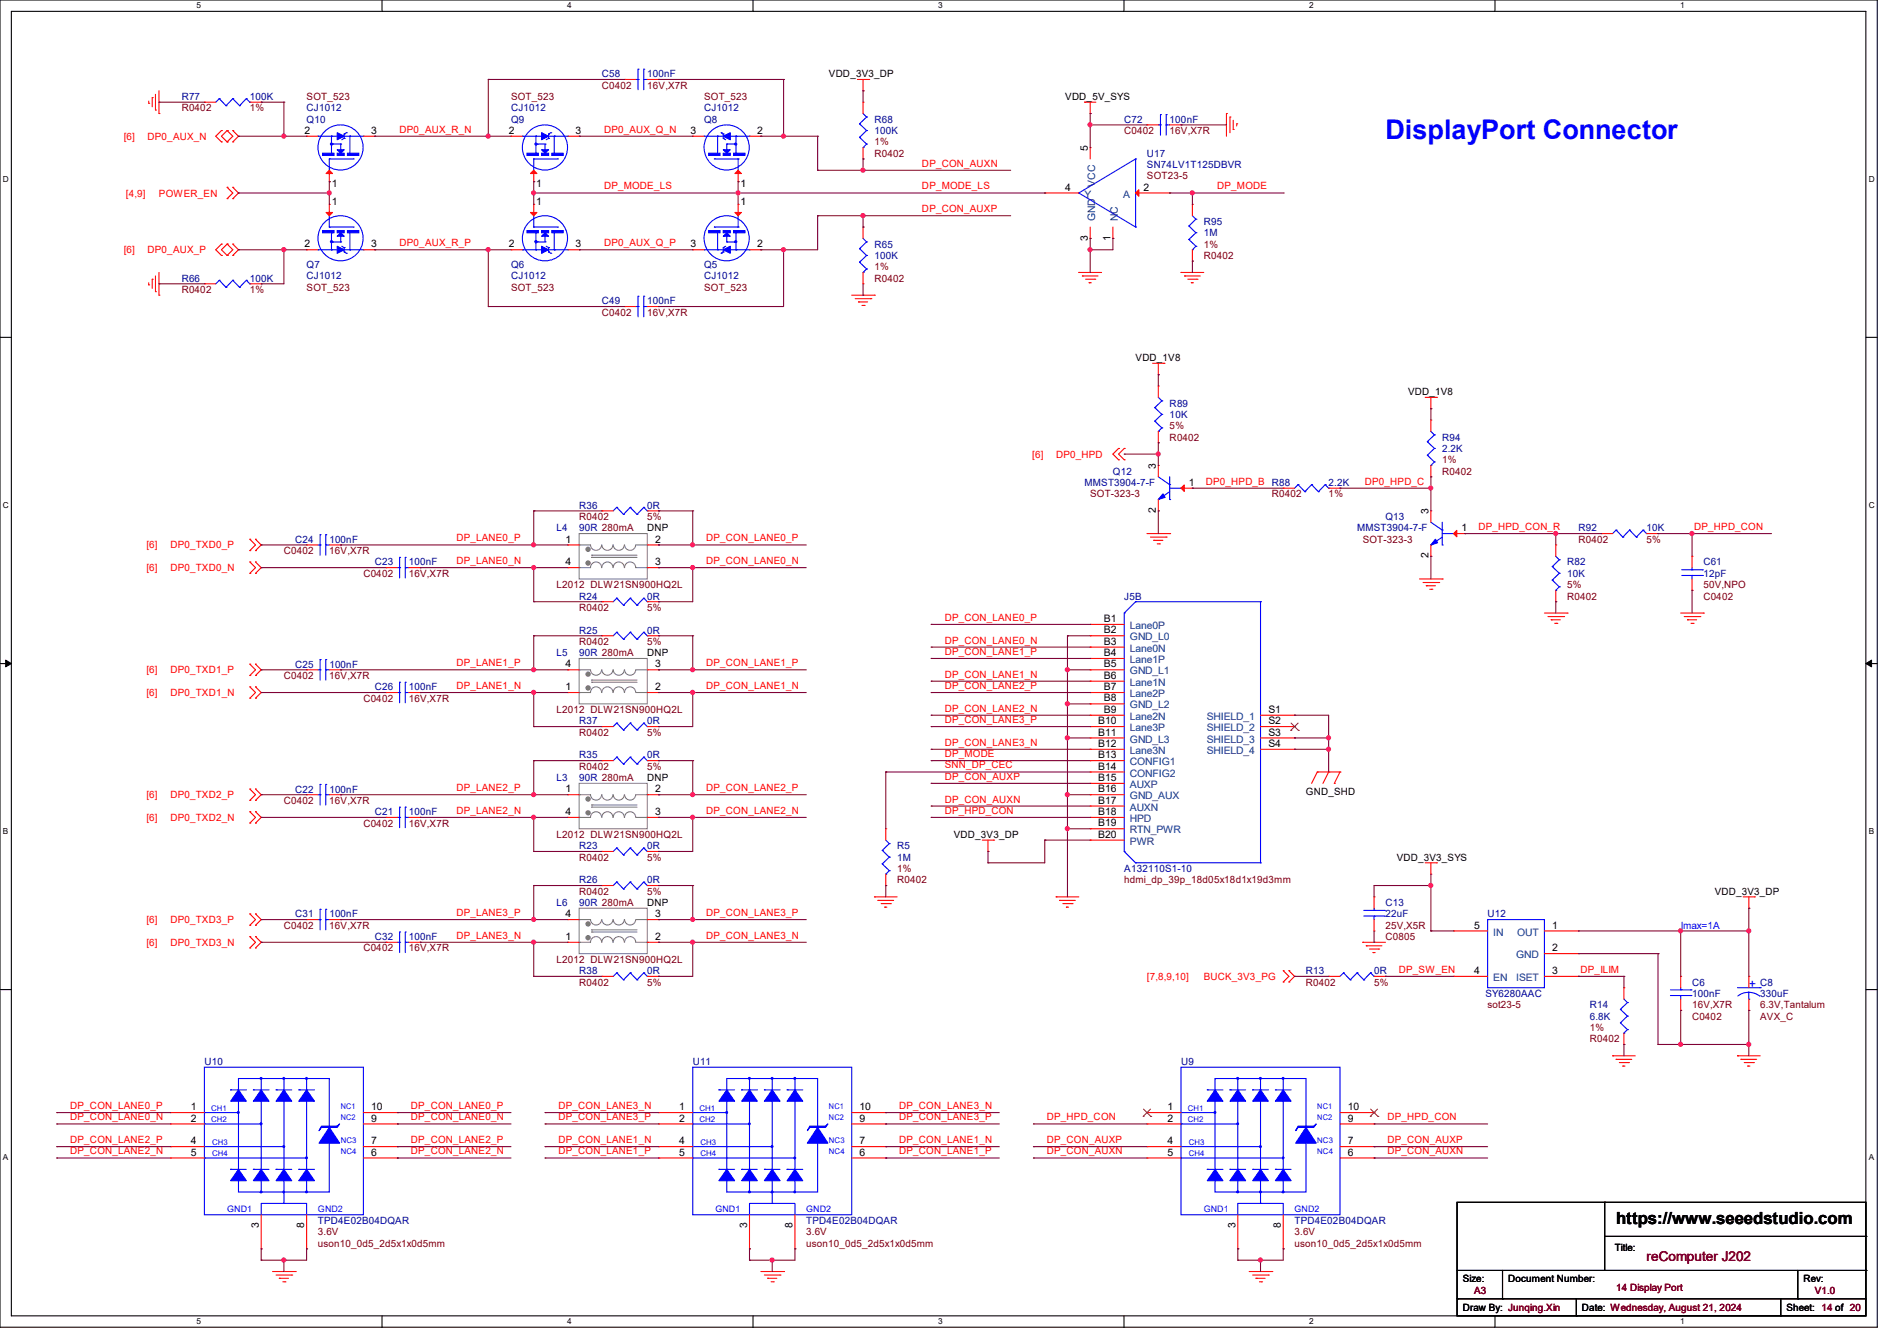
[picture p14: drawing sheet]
<svg xmlns="http://www.w3.org/2000/svg" width="297mm" height="210mm" viewBox="0 0 297 210" stroke-linecap="round" stroke-linejoin="round" font-family="sans-serif">
<defs><g id="words">
<text font-size="4.2" fill="#00f" x="216.9" y="21.7">DisplayPort Connector</text>
<text font-size="2.6" x="253" y="191.8">https://www.seeedstudio.com</text>
<text font-size="2.1" fill="#800000" x="257.8" y="197.5">reComputer J202</text>
<text font-size="1.9" fill="#00f" x="273.8" y="154.7">+</text>
<g font-size="1.6" fill="#000080">
<text x="28.4" y="15.7">R77</text>
<text x="39.1" y="15.7">100K</text>
<text x="48" y="17.4">CJ1012</text>
<text x="80" y="17.4">CJ1012</text>
<text x="94.2" y="12.1">C58</text>
<text x="101.3" y="12.1">100nF</text>
<text x="110.2" y="17.4">CJ1012</text>
<text x="48" y="19.2">Q10</text>
<text x="80" y="19.2">Q9</text>
<text x="110.2" y="19.2">Q8</text>
<text x="136.9" y="19.2">R68</text>
<text x="136.9" y="21">100K</text>
<text x="176" y="19.2">C72</text>
<text x="183.1" y="19.2">100nF</text>
<text x="179.6" y="24.6">U17</text>
<text x="179.6" y="26.3">SN74LV1T125DBVR</text>
<text x="188.5" y="35.2">R95</text>
<text x="48" y="42">Q7</text>
<text x="80" y="42">Q6</text>
<text x="110.2" y="42">Q5</text>
<text x="136.9" y="38.8">R65</text>
<text x="136.9" y="40.6">100K</text>
<text x="188.5" y="37">1M</text>
<text x="28.4" y="44.1">R66</text>
<text x="39.1" y="44.1">100K</text>
<text x="48" y="43.8">CJ1012</text>
<text x="80" y="43.8">CJ1012</text>
<text x="94.2" y="47.7">C49</text>
<text x="101.3" y="47.7">100nF</text>
<text x="110.2" y="43.8">CJ1012</text>
<text x="183.1" y="63.7">R89</text>
<text x="183.1" y="65.4">10K</text>
<text x="225.8" y="69">R94</text>
<text x="225.8" y="70.8">2.2K</text>
<text x="169.8" y="76.1">MMST3904-7-F</text>
<text x="174.2" y="74.3">Q12</text>
<text x="199.1" y="76.1">R88</text>
<text x="208" y="76.1">2.2K</text>
<text x="87.1" y="83.2">L4</text>
<text x="90.7" y="79.7">R36</text>
<text x="90.7" y="83.2">90R 280mA</text>
<text x="101.3" y="79.7">0R</text>
<text x="212.5" y="83.2">MMST3904-7-F</text>
<text x="216.9" y="81.4">Q13</text>
<text x="247.1" y="83.2">R92</text>
<text x="257.8" y="83.2">10K</text>
<text x="46.2" y="85">C24</text>
<text x="51.6" y="85">100nF</text>
<text x="58.7" y="88.6">C23</text>
<text x="64" y="88.6">100nF</text>
<text x="245.4" y="88.6">R82</text>
<text x="266.7" y="88.6">C61</text>
<text x="90.7" y="93.9">R24</text>
<text x="101.3" y="93.9">0R</text>
<text x="176" y="93.9">J5B</text>
<text x="245.4" y="90.3">10K</text>
<text x="266.7" y="90.3">12pF</text>
<text x="90.7" y="99.2">R25</text>
<text x="101.3" y="99.2">0R</text>
<text x="46.2" y="104.6">C25</text>
<text x="51.6" y="104.6">100nF</text>
<text x="87.1" y="102.8">L5</text>
<text x="90.7" y="102.8">90R 280mA</text>
<text x="58.7" y="108.1">C26</text>
<text x="64" y="108.1">100nF</text>
<text x="90.7" y="113.5">R37</text>
<text x="101.3" y="113.5">0R</text>
<text x="90.7" y="118.8">R35</text>
<text x="101.3" y="118.8">0R</text>
<text x="46.2" y="124.1">C22</text>
<text x="51.6" y="124.1">100nF</text>
<text x="87.1" y="122.3">L3</text>
<text x="90.7" y="122.3">90R 280mA</text>
<text x="58.7" y="127.7">C21</text>
<text x="64" y="127.7">100nF</text>
<text x="90.7" y="133">R23</text>
<text x="101.3" y="133">0R</text>
<text x="140.5" y="133">R5</text>
<text x="140.5" y="134.8">1M</text>
<text x="176" y="136.6">A132110S1-10</text>
<text x="46.2" y="143.7">C31</text>
<text x="51.6" y="143.7">100nF</text>
<text x="87.1" y="141.9">L6</text>
<text x="90.7" y="138.3">R26</text>
<text x="90.7" y="141.9">90R 280mA</text>
<text x="101.3" y="138.3">0R</text>
<text x="216.9" y="141.9">C13</text>
<text x="216.9" y="143.7">22uF</text>
<text x="232.9" y="143.7">U12</text>
<text x="58.7" y="147.2">C32</text>
<text x="64" y="147.2">100nF</text>
<text x="90.7" y="152.6">R38</text>
<text x="101.3" y="152.6">0R</text>
<text x="204.5" y="152.6">R13</text>
<text x="215.1" y="152.6">0R</text>
<text x="264.9" y="154.3">C6</text>
<text x="275.6" y="154.3">C8</text>
<text x="232.6" y="156.1">SY6280AAC</text>
<text x="248.9" y="157.9">R14</text>
<text x="248.9" y="159.7">6.8K</text>
<text x="264.9" y="156.1">100nF</text>
<text x="275.6" y="156.1">330uF</text>
<text x="32" y="166.8">U10</text>
<text x="108.5" y="166.8">U11</text>
<text x="184.9" y="166.8">U9</text>
<text x="49.8" y="191.7">TPD4E02B04DQAR</text>
<text x="126.2" y="191.7">TPD4E02B04DQAR</text>
<text x="202.7" y="191.7">TPD4E02B04DQAR</text>
</g>
<g font-size="1.6" fill="#800000">
<text x="28.4" y="17.4">R0402</text>
<text x="39.1" y="17.4">1%</text>
<text x="48" y="15.7">SOT_523</text>
<text x="80" y="15.7">SOT_523</text>
<text x="94.2" y="13.9">C0402</text>
<text x="101.3" y="13.9">16V,X7R</text>
<text x="110.2" y="15.7">SOT_523</text>
<text x="136.9" y="22.8">1%</text>
<text x="176" y="21">C0402</text>
<text x="183.1" y="21">16V,X7R</text>
<text x="136.9" y="24.6">R0402</text>
<text x="179.6" y="28.1">SOT23-5</text>
<text x="188.5" y="38.8">1%</text>
<text x="188.5" y="40.6">R0402</text>
<text x="28.4" y="45.9">R0402</text>
<text x="39.1" y="45.9">1%</text>
<text x="48" y="45.5">SOT_523</text>
<text x="80" y="45.5">SOT_523</text>
<text x="110.2" y="45.5">SOT_523</text>
<text x="136.9" y="42.3">1%</text>
<text x="136.9" y="44.1">R0402</text>
<text x="94.2" y="49.4">C0402</text>
<text x="101.3" y="49.4">16V,X7R</text>
<text x="183.1" y="67.2">5%</text>
<text x="183.1" y="69">R0402</text>
<text x="170.7" y="77.9">SOT-323-3</text>
<text x="199.1" y="77.9">R0402</text>
<text x="208" y="77.9">1%</text>
<text x="225.8" y="72.6">1%</text>
<text x="225.8" y="74.3">R0402</text>
<text x="90.7" y="81.4">R0402</text>
<text x="101.3" y="81.4">5%</text>
<text x="44.4" y="86.8">C0402</text>
<text x="51.6" y="86.8">16V,X7R</text>
<text x="213.4" y="85">SOT-323-3</text>
<text x="247.1" y="85">R0402</text>
<text x="257.8" y="85">5%</text>
<text x="56.9" y="90.3">C0402</text>
<text x="64" y="90.3">16V,X7R</text>
<text x="87.1" y="92.1">L2012 DLW21SN900HQ2L</text>
<text x="90.7" y="95.7">R0402</text>
<text x="101.3" y="95.7">5%</text>
<text x="245.4" y="92.1">5%</text>
<text x="245.4" y="93.9">R0402</text>
<text x="266.7" y="93.9">C0402</text>
<text x="266.7" y="92.1">50V,NPO</text>
<text x="90.7" y="101">R0402</text>
<text x="101.3" y="101">5%</text>
<text x="44.4" y="106.3">C0402</text>
<text x="51.6" y="106.3">16V,X7R</text>
<text x="56.9" y="109.9">C0402</text>
<text x="64" y="109.9">16V,X7R</text>
<text x="87.1" y="111.7">L2012 DLW21SN900HQ2L</text>
<text x="90.7" y="115.2">R0402</text>
<text x="101.3" y="115.2">5%</text>
<text x="44.4" y="125.9">C0402</text>
<text x="51.6" y="125.9">16V,X7R</text>
<text x="90.7" y="120.6">R0402</text>
<text x="101.3" y="120.6">5%</text>
<text x="56.9" y="129.5">C0402</text>
<text x="64" y="129.5">16V,X7R</text>
<text x="87.1" y="131.2">L2012 DLW21SN900HQ2L</text>
<text x="90.7" y="134.8">R0402</text>
<text x="101.3" y="134.8">5%</text>
<text x="140.5" y="136.6">1%</text>
<text x="90.7" y="140.1">R0402</text>
<text x="101.3" y="140.1">5%</text>
<text x="140.5" y="138.3">R0402</text>
<text x="176" y="138.3">hdmi_dp_39p_18d05x18d1x19d3mm</text>
<text x="44.4" y="145.5">C0402</text>
<text x="51.6" y="145.5">16V,X7R</text>
<text x="56.9" y="149">C0402</text>
<text x="64" y="149">16V,X7R</text>
<text x="216.9" y="147.2">C0805</text>
<text x="216.9" y="145.5">25V,X5R</text>
<text x="87.1" y="150.8">L2012 DLW21SN900HQ2L</text>
<text x="90.7" y="154.3">R0402</text>
<text x="101.3" y="154.3">5%</text>
<text x="204.5" y="154.3">R0402</text>
<text x="215.1" y="154.3">5%</text>
<text x="232.9" y="157.9">sot23-5</text>
<text x="248.9" y="161.5">1%</text>
<text x="264.9" y="159.7">C0402</text>
<text x="264.9" y="157.9">16V,X7R</text>
<text x="275.6" y="159.7">AVX_C</text>
<text x="275.6" y="157.9">6.3V,Tantalum</text>
<text x="248.9" y="163.2">R0402</text>
<text x="49.8" y="195.2">uson10_0d5_2d5x1x0d5mm</text>
<text x="49.8" y="193.5">3.6V</text>
<text x="126.2" y="195.2">uson10_0d5_2d5x1x0d5mm</text>
<text x="126.2" y="193.5">3.6V</text>
<text x="202.7" y="195.2">uson10_0d5_2d5x1x0d5mm</text>
<text x="202.7" y="193.5">3.6V</text>
<text x="230.8" y="202.7">A3</text>
<text x="253" y="202.2">14 Display Port</text>
<text x="284.1" y="202.7">V1.0</text>
</g>
<g font-size="1.6">
<text x="129.8" y="12.1">VDD_3V3_DP</text>
<text x="166.8" y="15.7">VDD_5V_SYS</text>
<text x="47.7" y="21">2</text>
<text x="58.1" y="21">3</text>
<text x="79.7" y="21">2</text>
<text x="90.1" y="21">3</text>
<text x="108.1" y="21">3</text>
<text x="118.6" y="21">2</text>
<text x="170.3" y="23.7" transform="rotate(-90 170.3 23.7)">5</text>
<text x="51.9" y="29.3">1</text>
<text x="83.9" y="29.3">1</text>
<text x="115.9" y="29.3">1</text>
<text x="166.8" y="29.8">4</text>
<text x="179" y="29.8">2</text>
<text x="51.9" y="32.2">1</text>
<text x="83.9" y="32.2">1</text>
<text x="115.9" y="32.2">1</text>
<text x="47.7" y="38.7">2</text>
<text x="58.1" y="38.7">3</text>
<text x="79.7" y="38.7">2</text>
<text x="90.1" y="38.7">3</text>
<text x="108.1" y="38.7">3</text>
<text x="118.6" y="38.7">2</text>
<text x="170.3" y="37.7" transform="rotate(-90 170.3 37.7)">3</text>
<text x="173.9" y="37.7" transform="rotate(-90 173.9 37.7)">1</text>
<text x="177.8" y="56.6">VDD_1V8</text>
<text x="220.5" y="61.9">VDD_1V8</text>
<text x="181" y="73.4" transform="rotate(-90 181 73.4)">3</text>
<text x="186.1" y="76.1">1</text>
<text x="101.3" y="83.2">DNP</text>
<text x="181" y="80.3" transform="rotate(-90 181 80.3)">2</text>
<text x="223.7" y="80.6" transform="rotate(-90 223.7 80.6)">3</text>
<text x="228.8" y="83.2">1</text>
<text x="88.6" y="85">1</text>
<text x="88.6" y="88.5">4</text>
<text x="102.6" y="85">2</text>
<text x="102.6" y="88.5">3</text>
<text x="223.7" y="87.5" transform="rotate(-90 223.7 87.5)">2</text>
<text x="172.8" y="97.4">B1</text>
<text x="172.8" y="99.2">B2</text>
<text x="172.8" y="101">B3</text>
<text x="88.6" y="104.5">4</text>
<text x="101.3" y="102.8">DNP</text>
<text x="102.6" y="104.5">3</text>
<text x="172.8" y="102.7">B4</text>
<text x="172.8" y="104.5">B5</text>
<text x="172.8" y="106.3">B6</text>
<text x="88.6" y="108.1">1</text>
<text x="102.6" y="108.1">2</text>
<text x="172" y="113.4">B10</text>
<text x="172.8" y="108.1">B7</text>
<text x="172.8" y="109.9">B8</text>
<text x="172.8" y="111.6">B9</text>
<text x="198.6" y="111.6">S1</text>
<text x="198.6" y="113.4">S2</text>
<text x="172" y="115.2">B11</text>
<text x="172" y="117">B12</text>
<text x="172" y="118.7">B13</text>
<text x="198.6" y="115.2">S3</text>
<text x="198.6" y="117">S4</text>
<text x="88.6" y="124.1">1</text>
<text x="101.3" y="122.3">DNP</text>
<text x="102.6" y="124.1">2</text>
<text x="172" y="120.5">B14</text>
<text x="172" y="122.3">B15</text>
<text x="172" y="124.1">B16</text>
<text x="172" y="125.9">B17</text>
<text x="204.5" y="124.5">GND_SHD</text>
<text x="88.6" y="127.6">4</text>
<text x="102.6" y="127.6">3</text>
<text x="149.4" y="131.2">VDD_3V3_DP</text>
<text x="172" y="127.6">B18</text>
<text x="172" y="129.4">B19</text>
<text x="172" y="131.2">B20</text>
<text x="218.7" y="134.8">VDD_3V3_SYS</text>
<text x="88.6" y="143.6">4</text>
<text x="101.3" y="141.9">DNP</text>
<text x="102.6" y="143.6">3</text>
<text x="268.5" y="140.1">VDD_3V3_DP</text>
<text x="88.6" y="147.2">1</text>
<text x="102.6" y="147.2">2</text>
<text x="230.8" y="145.4">5</text>
<text x="243" y="145.4">1</text>
<text x="243" y="149">2</text>
<text x="230.8" y="152.5">4</text>
<text x="243" y="152.5">3</text>
<text x="29.9" y="173.9">1</text>
<text x="58.1" y="173.9">10</text>
<text x="106.3" y="173.9">1</text>
<text x="134.6" y="173.9">10</text>
<text x="182.8" y="173.9">1</text>
<text x="211" y="173.9">10</text>
<text x="29.9" y="175.6">2</text>
<text x="29.9" y="179.2">4</text>
<text x="58.1" y="179.2">7</text>
<text x="58.1" y="175.6">9</text>
<text x="106.3" y="175.6">2</text>
<text x="106.3" y="179.2">4</text>
<text x="134.6" y="179.2">7</text>
<text x="134.6" y="175.6">9</text>
<text x="182.8" y="175.6">2</text>
<text x="182.8" y="179.2">4</text>
<text x="211" y="179.2">7</text>
<text x="211" y="175.6">9</text>
<text x="29.9" y="181">5</text>
<text x="58.1" y="181">6</text>
<text x="106.3" y="181">5</text>
<text x="134.6" y="181">6</text>
<text x="182.8" y="181">5</text>
<text x="211" y="181">6</text>
<text x="40.5" y="192.4" transform="rotate(-90 40.5 192.4)">3</text>
<text x="47.6" y="192.4" transform="rotate(-90 47.6 192.4)">8</text>
<text x="117" y="192.4" transform="rotate(-90 117 192.4)">3</text>
<text x="124.1" y="192.4" transform="rotate(-90 124.1 192.4)">8</text>
<text x="193.4" y="192.4" transform="rotate(-90 193.4 192.4)">3</text>
<text x="200.5" y="192.4" transform="rotate(-90 200.5 192.4)">8</text>
<text x="252.8" y="196">Title:</text>
<text x="229" y="200.7">Size:</text>
<text x="236.1" y="200.7">Document Number:</text>
<text x="282.4" y="200.7">Rev:</text>
<text x="229" y="205.4">Draw By: Junqing.Xin</text>
<text x="247.7" y="205.4">Date: Wednesday, August 21, 2024</text>
<text x="279.7" y="205.4">Sheet: 14 of 20</text>
</g>
<g font-size="1.6" fill="#f00">
<text x="19.4" y="21.9">[6]</text>
<text x="23.1" y="21.9">DP0_AUX_N</text>
<text x="62.6" y="20.8">DP0_AUX_R_N</text>
<text x="94.6" y="20.8">DP0_AUX_Q_N</text>
<text x="94.6" y="29.7">DP_MODE_LS</text>
<text x="144.4" y="26.1">DP_CON_AUXN</text>
<text x="144.4" y="29.7">DP_MODE_LS</text>
<text x="190.6" y="29.7">DP_MODE</text>
<text x="19.7" y="30.8">[4,9]</text>
<text x="24.9" y="30.8">POWER_EN</text>
<text x="144.4" y="33.2">DP_CON_AUXP</text>
<text x="19.4" y="39.7">[6]</text>
<text x="23.1" y="39.7">DP0_AUX_P</text>
<text x="62.6" y="38.6">DP0_AUX_R_P</text>
<text x="94.6" y="38.6">DP0_AUX_Q_P</text>
<text x="161.6" y="71.7">[6]</text>
<text x="165.4" y="71.7">DP0_HPD</text>
<text x="188.8" y="75.9">DP0_HPD_B</text>
<text x="213.7" y="75.9">DP0_HPD_C</text>
<text x="231.5" y="83">DP_HPD_CON_R</text>
<text x="265.3" y="83">DP_HPD_CON</text>
<text x="22.9" y="85.9">[6]</text>
<text x="22.9" y="89.4">[6]</text>
<text x="26.7" y="85.9">DP0_TXD0_P</text>
<text x="26.7" y="89.4">DP0_TXD0_N</text>
<text x="71.5" y="84.8">DP_LANE0_P</text>
<text x="71.5" y="88.3">DP_LANE0_N</text>
<text x="110.6" y="84.8">DP_CON_LANE0_P</text>
<text x="110.6" y="88.3">DP_CON_LANE0_N</text>
<text x="147.9" y="97.2">DP_CON_LANE0_P</text>
<text x="147.9" y="100.8">DP_CON_LANE0_N</text>
<text x="22.9" y="105.4">[6]</text>
<text x="26.7" y="105.4">DP0_TXD1_P</text>
<text x="71.5" y="104.3">DP_LANE1_P</text>
<text x="71.5" y="107.9">DP_LANE1_N</text>
<text x="110.6" y="104.3">DP_CON_LANE1_P</text>
<text x="110.6" y="107.9">DP_CON_LANE1_N</text>
<text x="147.9" y="102.6">DP_CON_LANE1_P</text>
<text x="147.9" y="106.1">DP_CON_LANE1_N</text>
<text x="147.9" y="107.9">DP_CON_LANE2_P</text>
<text x="22.9" y="109">[6]</text>
<text x="26.7" y="109">DP0_TXD1_N</text>
<text x="147.9" y="111.5">DP_CON_LANE2_N</text>
<text x="147.9" y="113.2">DP_CON_LANE3_P</text>
<text x="147.9" y="116.8">DP_CON_LANE3_N</text>
<text x="147.9" y="118.6">DP_MODE</text>
<text x="22.9" y="125">[6]</text>
<text x="26.7" y="125">DP0_TXD2_P</text>
<text x="71.5" y="123.9">DP_LANE2_P</text>
<text x="110.6" y="123.9">DP_CON_LANE2_P</text>
<text x="147.9" y="125.7">DP_CON_AUXN</text>
<text x="147.9" y="122.1">DP_CON_AUXP</text>
<text x="147.9" y="120.4">SNN_DP_CEC</text>
<text x="22.9" y="128.6">[6]</text>
<text x="26.7" y="128.6">DP0_TXD2_N</text>
<text x="71.5" y="127.5">DP_LANE2_N</text>
<text x="110.6" y="127.5">DP_CON_LANE2_N</text>
<text x="147.9" y="127.5">DP_HPD_CON</text>
<text x="71.5" y="143.5">DP_LANE3_P</text>
<text x="110.6" y="143.5">DP_CON_LANE3_P</text>
<text x="22.9" y="144.6">[6]</text>
<text x="22.9" y="148.1">[6]</text>
<text x="26.7" y="144.6">DP0_TXD3_P</text>
<text x="26.7" y="148.1">DP0_TXD3_N</text>
<text x="71.5" y="147">DP_LANE3_N</text>
<text x="110.6" y="147">DP_CON_LANE3_N</text>
<text x="179.6" y="153.5">[7,8,9,10]</text>
<text x="188.5" y="153.5">BUCK_3V3_PG</text>
<text x="219" y="152.4">DP_SW_EN</text>
<text x="247.5" y="152.4">DP_ILIM</text>
<text x="11" y="173.7">DP_CON_LANE0_P</text>
<text x="64.3" y="173.7">DP_CON_LANE0_P</text>
<text x="87.5" y="173.7">DP_CON_LANE3_N</text>
<text x="140.8" y="173.7">DP_CON_LANE3_N</text>
<text x="11" y="175.5">DP_CON_LANE0_N</text>
<text x="11" y="179">DP_CON_LANE2_P</text>
<text x="64.3" y="179">DP_CON_LANE2_P</text>
<text x="64.3" y="175.5">DP_CON_LANE0_N</text>
<text x="87.5" y="179">DP_CON_LANE1_N</text>
<text x="87.5" y="175.5">DP_CON_LANE3_P</text>
<text x="140.8" y="179">DP_CON_LANE1_N</text>
<text x="140.8" y="175.5">DP_CON_LANE3_P</text>
<text x="163.9" y="179">DP_CON_AUXP</text>
<text x="163.9" y="175.5">DP_HPD_CON</text>
<text x="217.3" y="179">DP_CON_AUXP</text>
<text x="217.3" y="175.5">DP_HPD_CON</text>
<text x="11" y="180.8">DP_CON_LANE2_N</text>
<text x="64.3" y="180.8">DP_CON_LANE2_N</text>
<text x="87.5" y="180.8">DP_CON_LANE1_P</text>
<text x="140.8" y="180.8">DP_CON_LANE1_P</text>
<text x="163.9" y="180.8">DP_CON_AUXN</text>
<text x="217.3" y="180.8">DP_CON_AUXN</text>
</g>
<g font-size="1.6" fill="#004080">
<text x="171.5" y="29.3" transform="rotate(-90 171.5 29.3)">VCC</text>
<text x="169.8" y="30.9">Y</text>
<text x="171.5" y="34.7" transform="rotate(-90 171.5 34.7)">GND</text>
<text x="175" y="34.7" transform="rotate(-90 175 34.7)">NC</text>
<text x="175.8" y="30.9">A</text>
<text x="176.9" y="98.5">Lane0P</text>
<text x="176.9" y="100.3">GND_L0</text>
<text x="176.9" y="102.1">Lane0N</text>
<text x="176.9" y="103.8">Lane1P</text>
<text x="176.9" y="105.6">GND_L1</text>
<text x="176.9" y="107.4">Lane1N</text>
<text x="176.9" y="109.2">Lane2P</text>
<text x="176.9" y="111">GND_L2</text>
<text x="176.9" y="112.7">Lane2N</text>
<text x="188.9" y="112.7">SHIELD_1</text>
<text x="176.9" y="114.5">Lane3P</text>
<text x="176.9" y="116.3">GND_L3</text>
<text x="176.9" y="118.1">Lane3N</text>
<text x="176.9" y="119.8">CONFIG1</text>
<text x="188.9" y="114.5">SHIELD_2</text>
<text x="188.9" y="116.3">SHIELD_3</text>
<text x="188.9" y="118.1">SHIELD_4</text>
<text x="176.9" y="121.6">CONFIG2</text>
<text x="176.9" y="123.4">AUXP</text>
<text x="176.9" y="125.2">GND_AUX</text>
<text x="176.9" y="127">AUXN</text>
<text x="176.9" y="128.7">HPD</text>
<text x="176.9" y="130.5">RTN_PWR</text>
<text x="176.9" y="132.3">PWR</text>
<text x="233.8" y="146.5">IN</text>
<text x="237.5" y="146.5">OUT</text>
<text x="233.8" y="153.6">EN</text>
<text x="237.4" y="150.1">GND</text>
<text x="237.4" y="153.6">ISET</text>
</g>
<text font-size="1.6" fill="#00f" x="263.1" y="145.5">Imax=1A</text>
<g font-size="1.4" fill="#00f">
<text x="35.6" y="189.8">GND1</text>
<text x="49.8" y="189.8">GND2</text>
<text x="112" y="189.8">GND1</text>
<text x="126.2" y="189.8">GND2</text>
<text x="188.5" y="189.8">GND1</text>
<text x="202.7" y="189.8">GND2</text>
</g>
<g font-size="1.3">
<text x="30.8" y="1.3">5</text>
<text x="88.8" y="1.3">4</text>
<text x="146.9" y="1.3">3</text>
<text x="205" y="1.3">2</text>
<text x="263.1" y="1.3">1</text>
<text x=".5" y="28.4">D</text>
<text x="292.6" y="28.4">D</text>
<text x=".5" y="79.5">C</text>
<text x="292.6" y="79.5">C</text>
<text x=".5" y="130.6">B</text>
<text x="292.6" y="130.6">B</text>
<text x=".5" y="181.7">A</text>
<text x="292.6" y="181.7">A</text>
<text x="30.8" y="207.4">5</text>
<text x="88.8" y="207.4">4</text>
<text x="146.9" y="207.4">3</text>
<text x="205" y="207.4">2</text>
<text x="263.1" y="207.4">1</text>
</g>
<g font-size="1.2" fill="#00f">
<text x="33.1" y="173.9">CH1</text>
<text x="53.3" y="173.6">NC1</text>
<text x="109.5" y="173.9">CH1</text>
<text x="129.8" y="173.6">NC1</text>
<text x="186" y="173.9">CH1</text>
<text x="206.2" y="173.6">NC1</text>
<text x="33.1" y="175.7">CH2</text>
<text x="33.2" y="179.3">CH3</text>
<text x="53.3" y="175.4">NC2</text>
<text x="53.3" y="178.9">NC3</text>
<text x="109.5" y="175.7">CH2</text>
<text x="109.7" y="179.3">CH3</text>
<text x="129.8" y="175.4">NC2</text>
<text x="129.8" y="178.9">NC3</text>
<text x="186" y="175.7">CH2</text>
<text x="186.1" y="179.3">CH3</text>
<text x="206.2" y="175.4">NC2</text>
<text x="206.2" y="178.9">NC3</text>
<text x="33.2" y="181.1">CH4</text>
<text x="53.3" y="180.7">NC4</text>
<text x="109.7" y="181.1">CH4</text>
<text x="129.8" y="180.7">NC4</text>
<text x="186.1" y="181.1">CH4</text>
<text x="206.2" y="180.7">NC4</text>
</g>
</g></defs>
<path d="M0 0h293.9v207.9h-293.9zM1.8 1.8h290.3v204.3h-290.3z" fill="none" stroke="#000" stroke-width=".17"/>
<g fill="#fff">
<path d="M30.8 .2h.7v1.4h-.7z"/>
<path d="M30.8 206.2h.7v1.4h-.7z"/>
</g>
<path d="M59.8 0v1.8M59.8 206.1v1.8" fill="none" stroke="#000" stroke-width=".17"/>
<g fill="#fff">
<path d="M88.8 .2h.7v1.4h-.7z"/>
<path d="M88.8 206.2h.7v1.4h-.7z"/>
</g>
<path d="M117.9 0v1.8M117.9 206.1v1.8" fill="none" stroke="#000" stroke-width=".17"/>
<g fill="#fff">
<path d="M146.9 .2h.7v1.4h-.7z"/>
<path d="M146.9 206.2h.7v1.4h-.7z"/>
</g>
<path d="M176 0v1.8M176 206.1v1.8" fill="none" stroke="#000" stroke-width=".17"/>
<g fill="#fff">
<path d="M205 .2h.7v1.4h-.7z"/>
<path d="M205 206.2h.7v1.4h-.7z"/>
</g>
<path d="M234.1 0v1.8M234.1 206.1v1.8" fill="none" stroke="#000" stroke-width=".17"/>
<g fill="#fff">
<path d="M263.1 .2h.6v1.4h-.6z"/>
<path d="M263.1 206.2h.6v1.4h-.6z"/>
<path d="M.5 27.3h.9v1.4h-.9z"/>
<path d="M292.6 27.3h.9v1.4h-.9z"/>
<path d="M.5 78.4h.9v1.4h-.9z"/>
<path d="M292.6 78.4h.9v1.4h-.9z"/>
</g>
<path d="M0 52.8h1.8M292.1 52.8h1.8" fill="none" stroke="#000" stroke-width=".17"/>
<g fill="#fff">
<path d="M.5 129.5h.8v1.4h-.8z"/>
<path d="M292.6 129.5h.8v1.4h-.8z"/>
</g>
<path d="M0 103.9h1.8M292.1 103.9h1.8" fill="none" stroke="#000" stroke-width=".17"/>
<path d="M.9 103.4l.9 .5-.9 .5zM292.1 103.9l.9-.5v1z" fill="#000" stroke="#000" stroke-width=".16"/>
<g fill="#fff">
<path d="M.5 180.5h.8v1.4h-.8z"/>
<path d="M292.6 180.5h.8v1.4h-.8z"/>
</g>
<g fill="none" stroke="#000" stroke-width=".17">
<path d="M0 155h1.8M292.1 155h1.8M228.1 188.3h64v17.8h-64zM228.1 199h64M235.2 199v4.4M251.2 188.3h.1M251.2 188.3v10.7M251.2 193.6h40.9M281.5 199v4.4M292.1 199h.1M292.1 193.6h.1M228.1 203.4h.1"/>
<path d="M228.1 203.4h64M235.2 203.4h.1M246.8 206.1h.1M246.8 203.4v2.7M278.8 206.1h.1M278.8 203.4v2.7M281.5 203.4h.1"/>
</g>
<g fill="none" stroke="#f00" stroke-width=".17">
<path d="M23.3 16.2h.1M23.3 15.8v.4M23.8 15.3h.1M23.8 15.3v1.4M24.3 17.2h.1M24.3 14.8v2.4M24.9 17.8h.1M24.9 14.2v3.6M32 16h.1M32 16h1.8M39.1 16h1.8M40.9 16h.1"/>
<path d="M97.8 12.4h.1M97.8 12.4h1.8M101.3 12.4h1.8M103.1 12.4h.1M134.2 12.4h1.8M135.1 14.2h.1M135.1 16h.1M135.1 12.4v1.8M135.1 16v1.8M136 12.4h.1M169.8 16h.1M169.8 16h1.8"/>
<path d="M170.7 17.8h.1M170.7 16v1.8M179.6 19.6h.1M179.6 19.6h1.8M183.1 19.6h1.8M184.9 19.6h.1M192 17.8h.1M192 17.8v3.5M192.6 18.3h.1M192.6 18.3v2.5M193.1 18.8v1.5M193.6 19.4h.1"/>
<path d="M193.6 19.4v.3M34.7 20.4h.1M34.7 22.2h.1M34.7 38.2h.1M34.7 20.4l-.9 .9 .9 .9M34.7 38.2l-.9 .9 .9 .9M35.6 31.1h.1M35.6 29.3h.1M35.6 22.2h.1M35.6 20.4h.1M35.6 38.2h.1M35.6 29.3l.8 .9-.8 .9"/>
<path d="M35.6 20.4l-.9 .9 .9 .9M35.6 20.4l.8 .9-.8 .9M35.6 38.2l-.9 .9 .9 .9M35.6 38.2l.8 .9-.8 .9M36.4 29.3h.1M36.4 31.1h.1M36.4 20.4h.1M36.4 22.2h.1M36.4 38.2h.1M36.4 29.3l.9 .9-.9 .9M36.4 20.4l.9 .9-.9 .9M36.4 38.2l.9 .9-.9 .9"/>
<path d="M48 39.1h.1M48 21.3h.1M48 39.1h1.8M48 21.3h1.8M51.6 32h.1M51.6 28.4h.1M51.6 26.7v1.7M51.6 32v1.8M56.9 39.1h1.8M56.9 21.3h1.8M58.7 39.1h.1M58.7 21.3h.1"/>
<path d="M80 39.1h.1M80 21.3h.1M80 39.1h1.8M80 21.3h1.8M83.6 32h.1M83.6 28.4h.1M83.6 26.7v1.7M83.6 32v1.8M88.9 39.1h1.8M88.9 21.3h1.8M90.7 39.1h.1M90.7 21.3h.1"/>
<path d="M108.5 39.1h.1M108.5 21.3h.1M108.5 39.1h1.7M108.5 21.3h1.7M115.6 32h.1M115.6 28.4h.1M115.6 26.7v1.7M115.6 32v1.8M117.3 39.1h1.8M117.3 21.3h1.8M119.1 39.1h.1M119.1 21.3h.1"/>
<path d="M135.1 35.6h.1M135.1 24.9h.1M135.1 23.1v1.8M135.1 35.6v1.7M163.6 30.2h.1M163.6 30.2h5.3M170.7 37.3h.1M170.7 23.1h.1M170.7 23.1v1.8M170.7 35.6v1.7M174.2 37.3h.1M174.2 35.6v1.7"/>
<path d="M177.8 30.2h5.3M183.1 30.2h.1M186.7 32h.1M186.7 32v1.8M186.7 39.1v1.8M193.1 20.3h.1M23.3 44.6h.1M23.3 44.3v.3M23.8 43.7h.1M23.8 43.7v1.5M24.3 45.7h.1M24.3 43.2v2.5"/>
<path d="M24.9 46.2h.1M24.9 42.7v3.5M32 44.4h.1M32 44.4h1.8M34.7 40h.1M35.6 40h.1M36.4 40h.1M39.1 44.4h1.8M40.9 44.4h.1M97.8 48h.1M97.8 48h1.8M101.3 48h1.8"/>
<path d="M103.1 48h.1M133.3 46.2h3.6M133.9 46.8h2.5M134.4 47.3h.1M134.4 47.3h1.4M135 47.8h.3M135.1 44.4h.1M135.1 42.7v1.7M135.3 47.8h.1M136.4 46.8h.1M136.9 46.2h.1M168.9 42.7h.1"/>
<path d="M168.9 42.7h3.6M169.5 43.2h.1M169.5 43.2h2.4M170 43.7h1.4M170.5 44.3h.1M170.5 44.3h.4M171.4 43.7h.1M180.5 56.9h1.7M181.4 58.7h.1M181.4 56.9v1.8M182.2 56.9h.1M184.9 42.7h.1"/>
<path d="M184.9 42.7h3.6M185.5 43.2h.1M185.5 43.2h2.4M186 43.7h1.4M186.5 44.3h.1M186.5 44.3h.4M186.7 40.9h.1M187.4 43.7h.1M175.1 70.2h.1M175.1 72h.1M175.1 70.2l-.9 .9 .9 .9M176 70.2h.1"/>
<path d="M176 72h.1M176 70.2l-.9 .9 .9 .9M181.4 72.9h.1M181.4 60.5h.1M181.4 69.3h.1M181.4 60.5v1.7M181.4 67.6v1.7M181.4 72.9v1.8M181.4 78.2v1.8M184.9 76.5h1.8M186.7 76.5h.1M200.9 76.5h.1"/>
<path d="M200.9 76.5h1.8M208 76.5h1.8M209.8 76.5h.1M223.1 62.2h1.8M224 64h.1M224 65.8h.1M224 74.7h.1M224 62.2v1.8M224 65.8v1.8M224 72.9v1.8M224.9 62.2h.1M39.1 86.2h.1"/>
<path d="M39.1 84.5h.1M39.1 89.8h.1M39.1 88h.1M39.1 84.5l.9 .8-.9 .9M39.1 88l.9 .9-.9 .9M40 84.5h.1M40 86.2h.1M40 88h.1M40 89.8h.1M40 84.5l.9 .8-.9 .9M40 88l.9 .9-.9 .9M48 85.3h.1"/>
<path d="M48 85.3h1.8M51.6 85.3h1.7M53.3 85.3h.1M60.5 88.9h.1M60.5 88.9h1.7M64 88.9h1.8M65.8 88.9h.1M88.9 85.3h.1M88.9 88.9h.1M88.9 88.9h1.8M88.9 85.3h1.8M94.2 80h.1"/>
<path d="M94.2 94.2h.1M94.2 99.6h.1M94.2 80h1.8M94.2 99.6h1.8M94.2 94.2h1.8M101.3 88.9h1.8M101.3 80h1.8M101.3 99.6h1.8M101.3 85.3h1.8M101.3 94.2h1.8M103.1 80h.1M103.1 94.2h.1"/>
<path d="M103.1 85.3h.1M103.1 88.9h.1M103.1 99.6h.1M170.7 97.8h.1M170.7 99.6h.1M170.7 97.8h5.3M170.7 99.6h5.3M179.6 83.6h3.5M180.1 84.1h2.5M180.6 84.6h.1M180.6 84.6h1.5M181.2 85.2h.3"/>
<path d="M181.4 80h.1M181.5 85.2h.1M182.6 84.1h.1M183.1 83.6h.1M222.2 90.7h3.6M222.8 91.2h2.5M223.3 91.7h.1M223.3 91.7h1.4M223.9 92.3h.3M224 87.1h.1M224 80h.1M224 80v1.8"/>
<path d="M224 85.3v1.8M224.2 92.3h.1M225.3 91.2h.1M225.8 90.7h.1M227.6 83.6h1.8M229.4 83.6h.1M241.8 96h3.6M242.4 96.6h2.4M242.9 97.1h.1M242.9 97.1h1.4M243.4 97.6h.4M243.6 85.3h.1"/>
<path d="M243.6 94.2h.1M243.6 85.3v1.8M243.6 92.5v1.7M243.8 97.6h.1M244.8 96.6h.1M245.4 96h.1M250.7 83.6h.1M250.7 83.6h1.8M257.8 83.6h1.8M259.6 83.6h.1M263.1 96h3.6M263.7 96.6h2.4"/>
<path d="M264.2 97.1h.1M264.2 97.1h1.4M264.8 97.6h.3M264.9 87.1h.1M264.9 92.5h.1M264.9 87.1v1.8M264.9 90.7v1.8M265.1 97.6h.1M266.1 96.6h.1M266.7 96h.1M39.1 105.8h.1M39.1 104h.1"/>
<path d="M39.1 109.3h.1M39.1 107.6h.1M39.1 104l.9 .9-.9 .9M39.1 107.6l.9 .9-.9 .8M40 104h.1M40 105.8h.1M40 107.6h.1M40 109.3h.1M40 104l.9 .9-.9 .9M40 107.6l.9 .9-.9 .8M48 104.9h.1M48 104.9h1.8"/>
<path d="M51.6 104.9h1.7M53.3 104.9h.1M60.5 108.5h.1M60.5 108.5h1.7M64 108.5h1.8M65.8 108.5h.1M88.9 108.5h.1M88.9 104.9h.1M88.9 108.5h1.8M88.9 104.9h1.8M94.2 119.1h.1M94.2 113.8h.1"/>
<path d="M94.2 119.1h1.8M94.2 113.8h1.8M101.3 119.1h1.8M101.3 108.5h1.8M101.3 104.9h1.8M101.3 113.8h1.8M103.1 119.1h.1M103.1 108.5h.1M103.1 104.9h.1M103.1 113.8h.1M170.7 101.3h.1M170.7 103.1h.1"/>
<path d="M170.7 104.9h.1M170.7 106.7h.1M170.7 108.5h.1M170.7 110.2h.1M170.7 112h.1M170.7 113.8h.1M170.7 115.6h.1M170.7 117.3h.1M170.7 119.1h.1M170.7 119.1h5.3M170.7 108.5h5.3M170.7 104.9h5.3"/>
<path d="M170.7 101.3h5.3M170.7 103.1h5.3M170.7 106.7h5.3M170.7 110.2h5.3M170.7 112h5.3M170.7 113.8h5.3M170.7 115.6h5.3M170.7 117.3h5.3M197.4 112h5.3M197.4 113.8h5.3M197.4 115.6h5.3M197.4 117.3h5.3"/>
<path d="M202.7 112h.1M202.7 113.8h.1M202.7 115.6h.1M202.7 117.3h.1M39.1 125.3h.1M39.1 123.6h.1M39.1 128.9h.1M39.1 127.1h.1M39.1 123.6l.9 .9-.9 .8M39.1 127.1l.9 .9-.9 .9M40 123.6h.1M40 125.3h.1"/>
<path d="M40 127.1h.1M40 128.9h.1M40 123.6l.9 .9-.9 .8M40 127.1l.9 .9-.9 .9M48 124.5h.1M48 124.5h1.8M51.6 124.5h1.7M53.3 124.5h.1M60.5 128h.1M60.5 128h1.7M64 128h1.8M65.8 128h.1"/>
<path d="M88.9 124.5h.1M88.9 128h.1M88.9 124.5h1.8M88.9 128h1.8M94.2 133.3h.1M94.2 138.7h.1M94.2 133.3h1.8M94.2 138.7h1.8M101.3 124.5h1.8M101.3 128h1.8M101.3 133.3h1.8M101.3 138.7h1.8"/>
<path d="M103.1 133.3h.1M103.1 124.5h.1M103.1 128h.1M103.1 138.7h.1M138.7 129.8h.1M138.7 138.7h.1M138.7 129.8v1.8M138.7 136.9v1.8M153.8 131.6h1.8M154.7 133.3h.1M154.7 131.6v1.7M155.6 131.6h.1"/>
<path d="M170.7 120.9h.1M170.7 122.7h.1M170.7 124.5h.1M170.7 126.2h.1M170.7 128h.1M170.7 129.8h.1M170.7 131.6h.1M170.7 131.6h5.3M170.7 120.9h5.3M170.7 122.7h5.3M170.7 124.5h5.3M170.7 126.2h5.3"/>
<path d="M170.7 128h5.3M170.7 129.8h5.3M206.2 120.9h.1M206.2 120.9l-.8 1.8M206.2 120.9h3.6M208 120.9h.1M208 120.9l-.9 1.8M208.9 122.7h.1M209.8 120.9h.1M209.8 120.9l-.9 1.8M223.1 135.1h1.8M224 136.9h.1"/>
<path d="M224 135.1v1.8M224.9 135.1h.1M39.1 144.9h.1M39.1 143.1h.1M39.1 148.5h.1M39.1 146.7h.1M39.1 143.1l.9 .9-.9 .9M39.1 146.7l.9 .9-.9 .9M40 143.1h.1M40 144.9h.1M40 146.7h.1M40 148.5h.1"/>
<path d="M40 143.1l.9 .9-.9 .9M40 146.7l.9 .9-.9 .9M48 144h.1M48 144h1.8M51.6 144h1.7M53.3 144h.1M60.5 147.6h.1M60.5 147.6h1.7M64 147.6h1.8M65.8 147.6h.1M88.9 147.6h.1M88.9 144h.1"/>
<path d="M88.9 147.6h1.8M88.9 144h1.8M94.2 152.9h.1M94.2 152.9h1.8M101.3 147.6h1.8M101.3 144h1.8M101.3 152.9h1.8M103.1 147.6h.1M103.1 144h.1M103.1 152.9h.1M136.9 140.5h.1M136.9 140.5h3.6"/>
<path d="M137.5 141h.1M137.5 141h2.4M138 141.5h1.4M138.5 142.1h.1M138.5 142.1h.4M139.4 141.5h.1M165.4 140.5h.1M165.4 140.5h3.5M165.9 141h.1M165.9 141h2.5M166.4 141.5h1.5M167 142.1h.1"/>
<path d="M167 142.1h.3M167.9 141.5h.1M200.9 153.8h.1M200.9 152h.1M200.9 152l.9 .9-.9 .9M201.8 152h.1M201.8 153.8h.1M201.8 152l.9 .9-.9 .9M208 152.9h.1M208 152.9h1.8M213.4 147.6h.1M213.4 147.6h3.5"/>
<path d="M213.9 148.1h.1M213.9 148.1h2.5M214.4 148.6h1.5M215 149.2h.1M215 149.2h.3M215.1 140.5h.1M215.1 145.8h.1M215.1 140.5v1.7M215.1 144v1.8M215.1 152.9h1.8M215.9 148.6h.1M216.9 152.9h.1"/>
<path d="M227.6 152.9h.1M227.6 145.8h.1M227.6 145.8h5.3M227.6 152.9h5.3M241.8 145.8h5.3M241.8 149.4h5.3M241.8 152.9h5.3M247.1 145.8h.1M247.1 149.4h.1M247.1 152.9h.1M254.3 154.7h.1M254.3 154.7v1.8"/>
<path d="M263.1 152.9h.1M263.1 158.2h.1M263.1 152.9v1.8M263.1 156.5v1.7M272.9 140.5h1.8M273.8 142.2h.1M273.8 152.9h.1M273.8 158.2h.1M273.8 140.5v1.7M273.8 152.9v1.8M273.8 156.5v1.7M274.7 140.5h.1"/>
<path d="M26.7 174.2h.1M26.7 176h.1M26.7 179.6h.1M26.7 174.2h5.3M26.7 176h5.3M26.7 179.6h5.3M56.9 174.2h5.3M56.9 176h5.3M56.9 179.6h5.3M62.2 179.6h.1M62.2 176h.1M62.2 174.2h.1"/>
<path d="M103.1 174.2h.1M103.1 176h.1M103.1 179.6h.1M103.1 174.2h5.4M103.1 176h5.4M103.1 179.6h5.4M133.3 174.2h5.4M133.3 176h5.4M133.3 179.6h5.4M138.7 179.6h.1M138.7 176h.1M138.7 174.2h.1"/>
<path d="M179.6 174.2h.1M179.6 176h.1M179.6 179.6h.1M179.6 174.2h5.3M179.6 176h5.3M179.6 179.6h5.3M209.8 174.2h5.3M209.8 176h5.3M209.8 179.6h5.3M215.1 179.6h.1M215.1 176h.1M215.1 174.2h.1"/>
<path d="M252.5 165.4h.1M252.5 165.4h3.5M253 165.9h.1M253 165.9h2.5M253.5 166.4h1.5M254.1 167h.1M254.1 167h.3M254.3 163.6h.1M254.3 161.8v1.8M255 166.4h.1M272 165.4h.1M272 165.4h3.6"/>
<path d="M272.6 165.9h.1M272.6 165.9h2.4M273.1 166.4h1.4M273.6 167h.1M273.6 167h.4M274.5 166.4h.1M26.7 181.4h.1M26.7 181.4h5.3M40.9 195.6h.1M40.9 190.2v5.4M42.7 199.1h3.5M43.2 199.7h2.5"/>
<path d="M45.7 199.7h.1M46.2 199.1h.1M48 195.6h.1M48 190.2v5.4M56.9 181.4h5.3M62.2 181.4h.1M103.1 181.4h.1M103.1 181.4h5.4M117.3 195.6h.1M117.3 190.2v5.4M119.1 199.1h3.6M119.7 199.7h2.4"/>
<path d="M122.1 199.7h.1M122.7 199.1h.1M124.5 195.6h.1M124.5 190.2v5.4M133.3 181.4h5.4M138.7 181.4h.1M179.6 181.4h.1M179.6 181.4h5.3M193.8 195.6h.1M193.8 190.2v5.4M195.6 199.1h3.5M196.1 199.7h2.5"/>
<path d="M198.6 199.7h.1M199.1 199.1h.1M200.9 195.6h.1M200.9 190.2v5.4M209.8 181.4h5.3M215.1 181.4h.1M43.7 200.2h.1M43.7 200.2h1.5M44.3 200.7h.3M44.6 200.7h.1M120.2 200.2h.1M120.2 200.2h1.4"/>
<path d="M120.7 200.7h.4M121.1 200.7h.1M196.6 200.2h.1M196.6 200.2h1.5M197.2 200.7h.3M197.5 200.7h.1"/>
</g>
<g fill="none" stroke="#00f" stroke-width=".17">
<path d="M34.3 15.5h.1M34.3 15.5l-.5 .5M34.3 15.5l1.1 1.1M35.4 16.6h.1M36.4 15.5h.1M36.4 15.5l-1 1.1M36.4 15.5l1.1 1.1M37.5 16.6h.1M38.6 15.5h.1M38.6 15.5l-1.1 1.1M38.6 15.5l.5 .5M39.1 16h.1"/>
<path d="M99.6 12.4h.3M99.9 10.8h.1M99.9 12.4h.1M99.9 10.8v3.3M100.8 12.4h.1M100.8 10.8h.1M100.8 10.8v3.3M100.8 12.4h.5M134.6 19.4h.1M134.6 19.4l1.1 1M135.1 17.8l.6 .5M135.7 18.3h.1"/>
<path d="M135.7 18.3l-1.1 1.1M181.4 19.6h.3M181.7 17.9h.1M181.7 19.6h.1M181.7 17.9v3.3M182.6 19.6h.1M182.6 17.9h.1M182.6 19.6h.5M182.6 17.9v3.3M49.8 39.1h.1M49.8 21.3h.1M49.8 39.1h3"/>
<path d="M49.8 21.3h3M51.6 35.6h.1M51.6 24.9h.1M51.6 24.9v1.8M51.6 33.8v1.8M51.6 35.6h3.7M51.6 24.9h3.7M51.9 36.4h.1M51.9 39.1h.1M51.9 24h.1M51.9 21.3h.1M51.9 21.3v1.1"/>
<path d="M51.9 22.8v1.2M51.9 36.4v1.3M51.9 38.1v1M52.1 37.9h.1M52.1 22.6h.1M52.1 37.9h1.2M52.1 22.6h1.2M53.3 37.9h.1M53.3 22.6h.1M53.3 22.6v.9M53.3 37v.9M53.5 38.6l.4 .2"/>
<path d="M53.9 38.8h.1M53.9 39.5h.1M53.9 21.7h.1M53.9 21h.1M53.9 39.1h3M53.9 21v.7M53.9 38.8v.7M53.9 39.5l.3 .2M53.9 21.3h3M53.9 21.7l-.4 .2M54.2 39.7h.1M54.2 20.8h.1"/>
<path d="M54.2 20.8l-.3 .2M54.8 39.1h.1M54.8 21.3h.1M54.8 21.3v2.7M54.8 36.4v2.7M55.3 35.6h.1M55.3 24.9h.1M56.9 39.1h.1M56.9 21.3h.1M81.8 39.1h.1M81.8 21.3h.1M81.8 39.1h3"/>
<path d="M81.8 21.3h3M83.6 35.6h.1M83.6 24.9h.1M83.6 35.6h3.7M83.6 24.9h3.7M83.6 24.9v1.8M83.6 33.8v1.8M83.9 36.4h.1M83.9 39.1h.1M83.9 24h.1M83.9 21.3h.1M83.9 21.3v1.1"/>
<path d="M83.9 22.8v1.2M83.9 36.4v1.3M83.9 38.1v1M84.1 37.9h.1M84.1 22.6h.1M84.1 37.9h1.2M84.1 22.6h1.2M85.3 37.9h.1M85.3 22.6h.1M85.3 22.6v.9M85.3 37v.9M85.5 38.6l.4 .2"/>
<path d="M85.9 38.8h.1M85.9 39.5h.1M85.9 21.7h.1M85.9 21h.1M85.9 39.1h3M85.9 21.3h3M85.9 21v.7M85.9 38.8v.7M85.9 39.5l.3 .2M85.9 21.7l-.4 .2M86.2 39.7h.1M86.2 20.8h.1"/>
<path d="M86.2 20.8l-.3 .2M86.8 39.1h.1M86.8 21.3h.1M86.8 21.3v2.7M86.8 36.4v2.7M87.3 35.6h.1M87.3 24.9h.1M88.9 39.1h.1M88.9 21.3h.1M110.2 39.1h.1M110.2 21.3h.1M110.2 39.1h3"/>
<path d="M110.2 21.3h3M111.8 35.6h.1M111.8 24.9h.1M111.8 35.6h3.8M111.8 24.9h3.8M112.4 39.1h.1M112.4 21.3h.1M112.4 21.3v2.7M112.4 36.4v2.7M112.9 39.7h.1M112.9 20.8h.1M112.9 20.8l.3 .2"/>
<path d="M113.2 38.8h.1M113.2 39.5h.1M113.2 21.7h.1M113.2 21h.1M113.2 21v.7M113.2 38.8v.7M113.2 39.5l-.3 .2M113.2 21.7l.4 .2M113.6 38.6l-.4 .2M113.8 37.9h.1M113.8 22.6h.1M113.8 37.9h1.2"/>
<path d="M113.8 22.6h1.2M113.8 22.6v.9M113.8 37v.9M114.3 39.1h3M114.3 21.3h3M115 37.9h.1M115 22.6h.1M115.2 36.4h.1M115.2 39.1h.1M115.2 24h.1M115.2 21.3h.1M115.2 21.3v1.1"/>
<path d="M115.2 22.8v1.2M115.2 36.4v1.3M115.2 38.1v1M115.6 35.6h.1M115.6 24.9h.1M115.6 24.9v1.8M115.6 33.8v1.8M117.3 39.1h.1M117.3 21.3h.1M134.6 38.9h.1M134.6 21.5h.1M134.6 38.9l1.1 1.1"/>
<path d="M134.6 21.5l1.1 1.1M135.1 23.1h.1M135.1 37.3l.6 .6M135.7 37.9h.1M135.7 20.4h.1M135.7 22.6h.1M135.7 37.9l-1.1 1M135.7 20.4l-1.1 1.1M135.7 22.6l-.6 .5M168.9 30.2h.1M168.9 30.2l8.9 5.4M177.8 24.9h.1"/>
<path d="M177.8 35.6h.1M177.8 24.9l-8.9 5.3M177.8 24.9v10.7M186.1 35.4h.1M186.1 37.5h.1M186.1 35.4l1.1 1M186.1 37.5l1.1 1.1M186.7 39.1h.1M186.7 33.8l.5 .5M187.2 34.3h.1M187.2 36.4h.1M187.2 38.6h.1"/>
<path d="M187.2 34.3l-1.1 1.1M187.2 36.4l-1.1 1.1M187.2 38.6l-.5 .5M34.3 43.9h.1M34.3 43.9l-.5 .5M34.3 43.9l1.1 1.1M35.4 45h.1M36.4 43.9h.1M36.4 43.9l-1 1.1M36.4 43.9l1.1 1.1M37.5 45h.1M38.6 43.9h.1"/>
<path d="M38.6 43.9l-1.1 1.1M38.6 43.9l.5 .5M39.1 44.4h.1M99.6 48h.3M99.9 46.4h.1M99.9 48h.1M99.9 46.4v3.2M100.8 48h.1M100.8 46.4h.1M100.8 48h.5M100.8 46.4v3.2M134.6 41.1h.1"/>
<path d="M134.6 41.1l1.1 1M135.1 42.7h.1M135.7 40h.1M135.7 42.1h.1M135.7 40l-1.1 1.1M135.7 42.1l-.6 .6M96.6 79.5h.1M96.6 79.5l-.6 .5M96.6 79.5l1 1.1M98.7 79.5h.1M98.7 79.5l-1.1 1.1M98.7 79.5l1 1.1"/>
<path d="M100.8 79.5h.1M100.8 79.5l-1.1 1.1M100.8 79.5l.5 .5M180.8 63.8h.1M180.8 66h.1M180.8 63.8l1.1 1.1M180.8 66l1.1 1M181.4 78.2h.1M181.4 67.6h.1M181.4 74.7l1.7 1.2M181.4 62.2l.5 .6M181.9 62.8h.1"/>
<path d="M181.9 64.9h.1M181.9 67h.1M181.9 67l-.5 .6M181.9 62.8l-1.1 1M181.9 64.9l-1.1 1.1M183.1 75.9h.1M183.1 78.2h.1M183.1 77l-1.7 1.2M183.1 74.7v3.5M183.1 76.5h1.8M184.9 76.5h.1M203.2 75.9h.1"/>
<path d="M203.2 75.9l-.5 .6M203.2 75.9l1.1 1.1M204.3 77h.1M205.4 75.9h.1M205.4 75.9l-1.1 1.1M205.4 75.9l1 1.1M206.4 77h.1M207.5 75.9h.1M207.5 75.9l-1.1 1.1M207.5 75.9l.5 .6M208 76.5h.1M223.5 69.2h.1"/>
<path d="M223.5 71.3h.1M223.5 69.2l1.1 1M223.5 71.3l1.1 1M224 72.9h.1M224 67.6l.6 .5M224.6 68.1h.1M224.6 70.2h.1M224.6 72.3h.1M224.6 68.1l-1.1 1.1M224.6 70.2l-1.1 1.1M224.6 72.3l-.6 .6M49.8 85.3h.3"/>
<path d="M50.1 83.7h.1M50.1 85.3h.1M50.1 83.7v3.3M51 85.3h.1M51 83.7h.1M51 83.7v3.3M51 85.3h.6M62.2 88.9h.4M62.6 87.3h.1M62.6 88.9h.1M62.6 87.3v3.2M63.5 88.9h.1"/>
<path d="M63.5 87.3h.1M63.5 88.9h.5M63.5 87.3v3.2M96.6 93.7h.1M96.6 99h.1M96.6 93.7l-.6 .5M96.6 93.7l1 1.1M96.6 99l-.6 .6M96.6 99l1 1.1M97.6 80.6h.1M97.6 94.8h.1M98.7 93.7h.1"/>
<path d="M98.7 99h.1M98.7 93.7l-1.1 1.1M98.7 93.7l1 1.1M98.7 99l-1.1 1.1M98.7 99l1 1.1M99.7 80.6h.1M99.7 94.8h.1M100.8 93.7h.1M100.8 99h.1M100.8 93.7l-1.1 1.1M100.8 93.7l.5 .5M100.8 99l-1.1 1.1"/>
<path d="M100.8 99l.5 .6M101.3 80h.1M101.3 94.2h.1M101.3 99.6h.1M176 96h.1M176 96v37.3M177.8 94.2h.1M177.8 94.2l-1.8 1.8M177.8 94.2h19.6M197.4 94.2h.1M197.4 94.2v40.9M224 85.3h.1"/>
<path d="M224 81.8l1.8 1.2M225.8 83h.1M225.8 85.3h.1M225.8 84.1l-1.8 1.2M225.8 81.8v3.5M225.8 83.6h1.8M227.6 83.6h.1M243 88.7h.1M243 90.8h.1M243 88.7l1.1 1.1M243 90.8l1.1 1.1M243.6 92.5h.1"/>
<path d="M243.6 87.1l.5 .6M244.1 87.7h.1M244.1 89.8h.1M244.1 91.9h.1M244.1 91.9l-.5 .6M244.1 87.7l-1.1 1M244.1 89.8l-1.1 1M253 83h.1M253 83l-.5 .6M253 83l1.1 1.1M254.1 84.1h.1M255.1 83h.1"/>
<path d="M255.1 83l-1 1.1M255.1 83l1.1 1.1M256.2 84.1h.1M257.3 83h.1M257.3 83l-1.1 1.1M257.3 83l.5 .6M257.8 83.6h.1M263.3 89.2h3.2M263.3 90.1h3.2M264.9 90.1h.1M264.9 89.2h.1M264.9 88.9v.3"/>
<path d="M264.9 90.1v.6M266.5 89.2h.1M266.5 90.1h.1M49.8 104.9h.3M50.1 103.3h.1M50.1 104.9h.1M50.1 103.3v3.2M51 104.9h.1M51 103.3h.1M51 103.3v3.2M51 104.9h.6M62.2 108.5h.4"/>
<path d="M62.6 106.8h.1M62.6 108.5h.1M62.6 106.8v3.3M63.5 108.5h.1M63.5 106.8h.1M63.5 106.8v3.3M63.5 108.5h.5M96.6 118.6h.1M96.6 113.2h.1M96.6 118.6l-.6 .5M96.6 118.6l1 1.1M96.6 113.2l-.6 .6"/>
<path d="M96.6 113.2l1 1.1M97.6 119.7h.1M97.6 114.3h.1M97.6 100.1h.1M98.7 118.6h.1M98.7 113.2h.1M98.7 118.6l-1.1 1.1M98.7 118.6l1 1.1M98.7 113.2l-1.1 1.1M98.7 113.2l1 1.1M99.7 119.7h.1M99.7 114.3h.1"/>
<path d="M99.7 100.1h.1M100.8 118.6h.1M100.8 113.2h.1M100.8 118.6l-1.1 1.1M100.8 118.6l.5 .5M100.8 113.2l-1.1 1.1M100.8 113.2l.5 .6M101.3 119.1h.1M101.3 113.8h.1M49.8 124.5h.3M50.1 122.9h.1M50.1 124.5h.1"/>
<path d="M50.1 122.9v3.2M51 124.5h.1M51 122.9h.1M51 122.9v3.2M51 124.5h.6M62.2 128h.4M62.6 126.4h.1M62.6 128h.1M62.6 126.4v3.2M63.5 128h.1M63.5 126.4h.1M63.5 126.4v3.2"/>
<path d="M63.5 128h.5M96.6 132.8h.1M96.6 138.1h.1M96.6 132.8l-.6 .5M96.6 132.8l1 1.1M96.6 138.1l-.6 .6M96.6 138.1l1 1.1M97.6 133.9h.1M97.6 139.2h.1M98.7 132.8h.1M98.7 138.1h.1M98.7 132.8l-1.1 1.1"/>
<path d="M98.7 132.8l1 1.1M98.7 138.1l-1.1 1.1M98.7 138.1l1 1.1M99.7 133.9h.1M99.7 139.2h.1M100.8 132.8h.1M100.8 138.1h.1M100.8 132.8l-1.1 1.1M100.8 132.8l.5 .5M100.8 138.1l-1.1 1.1M100.8 138.1l.5 .6M101.3 133.3h.1"/>
<path d="M101.3 138.7h.1M138.1 133.2h.1M138.1 135.3h.1M138.1 133.2l1.1 1M138.1 135.3l1.1 1.1M138.7 136.9h.1M138.7 131.6l.5 .5M139.2 132.1h.1M139.2 134.2h.1M139.2 136.4h.1M139.2 132.1l-1.1 1.1M139.2 134.2l-1.1 1.1"/>
<path d="M139.2 136.4l-.5 .5M176 133.3h.1M176 133.3l1.8 1.8M177.8 135.1h.1M177.8 135.1h19.6M197.4 135.1h.1M49.8 144h.3M50.1 142.4h.1M50.1 144h.1M50.1 142.4v3.2M51 144h.1M51 142.4h.1"/>
<path d="M51 144h.6M51 142.4v3.2M62.2 147.6h.4M62.6 146h.1M62.6 147.6h.1M62.6 146v3.2M63.5 147.6h.1M63.5 146h.1M63.5 146v3.2M63.5 147.6h.5M96.6 152.4h.1M96.6 152.4l-.6 .5"/>
<path d="M96.6 152.4l1 1.1M97.6 153.5h.1M98.7 152.4h.1M98.7 152.4l-1.1 1.1M98.7 152.4l1 1.1M99.7 153.5h.1M100.8 152.4h.1M100.8 152.4l-1.1 1.1M100.8 152.4l.5 .5M101.3 152.9h.1M210.4 152.4h.1M210.4 152.4l-.6 .5"/>
<path d="M210.4 152.4l1 1.1M211.4 153.5h.1M212.5 152.4h.1M212.5 152.4l-1.1 1.1M212.5 152.4l1 1.1M213.5 153.5h.1M213.5 142.6h3.2M213.5 143.5h3.2M214.6 152.4h.1M214.6 152.4l-1.1 1.1M214.6 152.4l.5 .5M215.1 143.5h.1"/>
<path d="M215.1 142.6h.1M215.1 152.9h.1M215.1 142.2v.4M215.1 143.5v.5M216.7 142.6h.1M216.7 143.5h.1M232.9 144h8.9v10.7h-8.9zM253.7 158.1h.1M253.7 158.1l1.1 1M254.3 156.5l.5 .5M254.8 157h.1M254.8 159.1h.1"/>
<path d="M254.8 157l-1.1 1.1M254.8 159.1l-1.1 1.1M261.5 155h3.3M261.5 155.9h3.3M263.1 155.9h.1M263.1 155h.1M263.1 154.7v.3M263.1 155.9v.6M264.8 155h.1M264.8 155.9h.1M272 154.7h3.6M273.8 156.5h.1"/>
<path d="M273.8 155.4l1.1 .2 .6 .4M273.8 155.4l-.7 .1-1 .5M273.8 155.4v1.1M275.6 154.7h.1M32 167.1h24.9v23.1h-24.9zM32 176h.1M32 174.2h.1M32 179.6h12.4M32 176h8.9M32 174.2h5.3M36.1 170.7h.1M36.1 170.7h2.5"/>
<path d="M37.3 168.9h14.3v17.8h-14.3zM39.7 170.7h.1M39.7 170.7h2.4M40.9 168.9v17.8M43.2 170.7h.1M43.2 170.7h2.5M44.4 168.9v19.6M46.8 170.7h.1M46.8 170.7h2.4M48 168.9v17.8M108.5 167.1h24.8v23.1h-24.8zM108.5 176h.1"/>
<path d="M108.5 174.2h.1M108.5 179.6h12.4M108.5 176h8.8M108.5 174.2h5.3M112.6 170.7h.1M112.6 170.7h2.4M113.8 168.9h14.2v17.8h-14.2zM116.1 170.7h.1M116.1 170.7h2.5M117.3 168.9v17.8M119.7 170.7h.1M119.7 170.7h2.4"/>
<path d="M120.9 168.9v19.6M123.2 170.7h.1M123.2 170.7h2.5M124.5 168.9v17.8M184.9 167.1h24.9v23.1h-24.9zM184.9 176h.1M184.9 174.2h.1M184.9 179.6h12.5M184.9 176h8.9M184.9 174.2h5.3M189 170.7h.1M189 170.7h2.5"/>
<path d="M190.2 168.9h14.3v17.8h-14.3zM192.6 170.7h.1M192.6 170.7h2.4M193.8 168.9v17.8M196.1 170.7h.1M196.1 170.7h2.5M197.4 168.9v19.6M199.7 170.7h.1M199.7 170.7h2.4M200.9 168.9v17.8M253.7 160.2h.1M253.7 160.2l1.1 1"/>
<path d="M254.3 161.8h.1M254.8 161.2h.1M254.8 161.2l-.5 .6M32 181.4h.1M32 181.4h16M36.1 183.1h.1M36.1 183.1h2.5M39.7 183.1h.1M39.7 183.1h2.4M40.9 186.7h.1M40.9 190.2v-1.7h7.1v1.7M43.2 183.1h.1"/>
<path d="M43.2 183.1h2.5M44.4 188.5h.1M46.8 183.1h.1M46.8 183.1h2.4M108.5 181.4h.1M108.5 181.4h16M112.6 183.1h.1M112.6 183.1h2.4M116.1 183.1h.1M116.1 183.1h2.5M117.3 186.7h.1M117.3 190.2v-1.7h7.2v1.7"/>
<path d="M119.7 183.1h.1M119.7 183.1h2.4M120.9 188.5h.1M123.2 183.1h.1M123.2 183.1h2.5M184.9 181.4h.1M184.9 181.4h16M189 183.1h.1M189 183.1h2.5M192.6 183.1h.1M192.6 183.1h2.4M193.8 186.7h.1"/>
<path d="M193.8 190.2v-1.7h7.1v1.7M196.1 183.1h.1M196.1 183.1h2.5M197.4 188.5h.1M199.7 183.1h.1M199.7 183.1h2.4"/>
<circle cx="53.3" cy="37.3" r="3.5"/>
<circle cx="53.3" cy="23.1" r="3.5"/>
<circle cx="85.3" cy="37.3" r="3.5"/>
<circle cx="85.3" cy="23.1" r="3.5"/>
<circle cx="113.8" cy="37.3" r="3.5"/>
<circle cx="113.8" cy="23.1" r="3.5"/>
</g>
<g fill="none" stroke="#808080" stroke-width=".17">
<path d="M90.7 83.6h10.6v7.1h-10.6zM90.7 85.3h1.8a.87 .87 0 0 0 .8 .9 .87 .87 0 0 0 .9-.9M90.7 88.9h1.8a.87 .87 0 0 1 .8-.9 .87 .87 0 0 1 .9 .9M90.7 85.3h.1M90.7 88.9h.1M92.6 87h.1M92.6 87.3h.1M92.6 87h7.1M92.6 87.3h7.1M94.2 85.3a.87 .87 0 0 0 .9 .9 .87 .87 0 0 0 .9-.9M94.2 88.9a.87 .87 0 0 1 .9-.9 .87 .87 0 0 1 .9 .9M96 85.3a.87 .87 0 0 0 .9 .9 .87 .87 0 0 0 .8-.9"/>
<path d="M96 88.9a.87 .87 0 0 1 .9-.9 .87 .87 0 0 1 .8 .9M97.8 88.9a.87 .87 0 0 1 .9-.9 .87 .87 0 0 1 .8 .9M97.8 85.3a.87 .87 0 0 0 .9 .9 .87 .87 0 0 0 .8-.9M99.6 85.3h1.7M99.6 88.9h1.7M101.3 85.3h.1M101.3 88.9h.1M90.7 103.1h10.6v7.1h-10.6zM90.7 104.9h1.8a.87 .87 0 0 0 .8 .8 .87 .87 0 0 0 .9-.8M90.7 108.5h.1M90.7 104.9h.1M92.6 106.8h.1"/>
<path d="M92.6 106.5h.1M92.6 106.8h7.1M92.6 106.5h7.1M94.2 108.5a.87 .87 0 0 0-.9-.9 .87 .87 0 0 0-.8 .9h-1.8M94.2 104.9a.87 .87 0 0 0 .9 .8 .87 .87 0 0 0 .9-.8M94.2 108.5a.87 .87 0 0 1 .9-.9 .87 .87 0 0 1 .9 .9M96 104.9a.87 .87 0 0 0 .9 .8 .87 .87 0 0 0 .8-.8M96 108.5a.87 .87 0 0 1 .9-.9 .87 .87 0 0 1 .8 .9M97.8 108.5a.87 .87 0 0 1 .9-.9 .87 .87 0 0 1 .8 .9M97.8 104.9a.87 .87 0 0 0 .9 .8 .87 .87 0 0 0 .8-.8M99.6 108.5h1.7M99.6 104.9h1.7"/>
<path d="M101.3 108.5h.1M101.3 104.9h.1M90.7 122.7h10.6v7.1h-10.6zM90.7 124.5h1.8a.87 .87 0 0 0 .8 .8 .87 .87 0 0 0 .9-.8M90.7 128h1.8a.87 .87 0 0 1 .8-.9 .87 .87 0 0 1 .9 .9M90.7 124.5h.1M90.7 128h.1M92.6 126.1h.1M92.6 126.4h.1M92.6 126.1h7.1M92.6 126.4h7.1M94.2 124.5a.87 .87 0 0 0 .9 .8 .87 .87 0 0 0 .9-.8"/>
<path d="M94.2 128a.87 .87 0 0 1 .9-.9 .87 .87 0 0 1 .9 .9M96 124.5a.87 .87 0 0 0 .9 .8 .87 .87 0 0 0 .8-.8M96 128a.87 .87 0 0 1 .9-.9 .87 .87 0 0 1 .8 .9M97.8 128a.87 .87 0 0 1 .9-.9 .87 .87 0 0 1 .8 .9M97.8 124.5a.87 .87 0 0 0 .9 .8 .87 .87 0 0 0 .8-.8M99.6 124.5h1.7M99.6 128h1.7M101.3 124.5h.1M101.3 128h.1M90.7 142.2h10.6v7.2h-10.6zM90.7 147.6h1.8a.87 .87 0 0 1 .8-.9 .87 .87 0 0 1 .9 .9M90.7 144h1.8a.87 .87 0 0 0 .8 .9 .87 .87 0 0 0 .9-.9"/>
<path d="M90.7 147.6h.1M90.7 144h.1M92.6 146h.1M92.6 145.6h.1M92.6 146h7.1M92.6 145.6h7.1M94.2 144a.87 .87 0 0 0 .9 .9 .87 .87 0 0 0 .9-.9M94.2 147.6a.87 .87 0 0 1 .9-.9 .87 .87 0 0 1 .9 .9M96 144a.87 .87 0 0 0 .9 .9 .87 .87 0 0 0 .8-.9M96 147.6a.87 .87 0 0 1 .9-.9 .87 .87 0 0 1 .8 .9M97.8 147.6a.87 .87 0 0 1 .9-.9 .87 .87 0 0 1 .8 .9M97.8 144a.87 .87 0 0 0 .9 .9 .87 .87 0 0 0 .8-.9"/>
<path d="M99.6 147.6h1.7M99.6 144h1.7M101.3 147.6h.1M101.3 144h.1"/>
</g>
<g fill="#808080" stroke="#808080" stroke-width=".17">
<circle cx="92.1" cy="146.9" r=".34"/>
<circle cx="92.1" cy="144.7" r=".34"/>
<circle cx="92.1" cy="107.7" r=".34"/>
<circle cx="92.1" cy="105.6" r=".34"/>
<circle cx="92.1" cy="125.1" r=".34"/>
<circle cx="92.1" cy="127.3" r=".34"/>
<circle cx="92.1" cy="86" r=".34"/>
<circle cx="92.1" cy="88.2" r=".34"/>
</g>
<g fill="#00f" stroke="#00f" stroke-width=".17">
<path d="M52.8 37l.5-.6 .6 .6z"/>
<path d="M52.8 23.5h1.1l-.6 .5z"/>
<path d="M85.3 36.4l.6 .6h-1.1z"/>
<path d="M84.8 23.5h1.1l-.6 .5z"/>
<path d="M113.8 36.4l.5 .6h-1.1z"/>
<path d="M182.1 77.3l.3 .6-1 .3z"/>
<path d="M113.2 23.5h1.1l-.5 .5z"/>
<path d="M224.7 84.5l.4 .5-1.1 .3z"/>
<path d="M54.4 36.1h1.8v.3h-1.8z" fill-rule="evenodd"/>
<path d="M50.5 36.1h1.8v.3h-1.8z" fill-rule="evenodd"/>
<path d="M52.8 36.1h1.1v.3h-1.1z" fill-rule="evenodd"/>
<path d="M52.8 38.6l1.1 .5-1.1 .6z" fill-rule="evenodd"/>
<path d="M54.4 24h1.8v.3h-1.8z" fill-rule="evenodd"/>
<path d="M50.5 24h1.8v.3h-1.8z" fill-rule="evenodd"/>
<path d="M52.8 24h1.1v.3h-1.1z" fill-rule="evenodd"/>
<path d="M52.8 20.8l1.1 .5-1.1 .6z" fill-rule="evenodd"/>
<path d="M86.4 36.1h1.8v.3h-1.8z" fill-rule="evenodd"/>
<path d="M82.5 36.1h1.8v.3h-1.8z" fill-rule="evenodd"/>
<path d="M84.8 36.1h1.1v.3h-1.1z" fill-rule="evenodd"/>
<path d="M84.8 38.6l1.1 .5-1.1 .6z" fill-rule="evenodd"/>
<path d="M86.4 24h1.8v.3h-1.8z" fill-rule="evenodd"/>
<path d="M82.5 24h1.8v.3h-1.8z" fill-rule="evenodd"/>
<path d="M84.8 24h1.1v.3h-1.1z" fill-rule="evenodd"/>
<path d="M84.8 20.8l1.1 .5-1.1 .6z" fill-rule="evenodd"/>
<path d="M111 36.1h1.7v.3h-1.7z" fill-rule="evenodd"/>
<path d="M114.9 36.1h1.7v.3h-1.7z" fill-rule="evenodd"/>
<path d="M113.2 36.1h1.1v.3h-1.1z" fill-rule="evenodd"/>
<path d="M113.2 39.1l1.1-.5v1.1z" fill-rule="evenodd"/>
<path d="M111 24h1.7v.3h-1.7z" fill-rule="evenodd"/>
<path d="M114.9 24h1.7v.3h-1.7z" fill-rule="evenodd"/>
<path d="M113.2 24h1.1v.3h-1.1z" fill-rule="evenodd"/>
<path d="M113.2 21.3l1.1-.5v1.1z" fill-rule="evenodd"/>
<path d="M113.8 183.1l1.2 1.8h-2.4z" fill-rule="evenodd"/>
<path d="M124.5 183.1l1.2 1.8h-2.5z" fill-rule="evenodd"/>
<path d="M124.5 170.7l1.2 1.8h-2.5z" fill-rule="evenodd"/>
<path d="M113.8 170.7l1.2 1.8h-2.4z" fill-rule="evenodd"/>
<path d="M117.3 170.7l1.3 1.8h-2.5z" fill-rule="evenodd"/>
<path d="M117.3 183.1l1.3 1.8h-2.5z" fill-rule="evenodd"/>
<path d="M120.9 170.7l1.2 1.8h-2.4z" fill-rule="evenodd"/>
<path d="M120.9 183.1l1.2 1.8h-2.4z" fill-rule="evenodd"/>
<path d="M128 176.6l1.6 2.4h-3.2z" fill-rule="evenodd"/>
<path d="M126.8 176.4h2.4l.4-.4-.4 .6h-2.4l-.4 .5z" fill-rule="evenodd"/>
<path d="M190.2 183.1l1.3 1.8h-2.5z" fill-rule="evenodd"/>
<path d="M200.9 183.1l1.2 1.8h-2.4z" fill-rule="evenodd"/>
<path d="M200.9 170.7l1.2 1.8h-2.4z" fill-rule="evenodd"/>
<path d="M190.2 170.7l1.3 1.8h-2.5z" fill-rule="evenodd"/>
<path d="M193.8 170.7l1.2 1.8h-2.4z" fill-rule="evenodd"/>
<path d="M193.8 183.1l1.2 1.8h-2.4z" fill-rule="evenodd"/>
<path d="M197.4 170.7l1.2 1.8h-2.5z" fill-rule="evenodd"/>
<path d="M197.4 183.1l1.2 1.8h-2.5z" fill-rule="evenodd"/>
<path d="M204.5 176.6l1.6 2.4h-3.2z" fill-rule="evenodd"/>
<path d="M203.2 176.4h2.5l.4-.4-.4 .6h-2.5l-.3 .5z" fill-rule="evenodd"/>
<path d="M37.3 183.1l1.3 1.8h-2.5z" fill-rule="evenodd"/>
<path d="M48 183.1l1.2 1.8h-2.4z" fill-rule="evenodd"/>
<path d="M48 170.7l1.2 1.8h-2.4z" fill-rule="evenodd"/>
<path d="M37.3 170.7l1.3 1.8h-2.5z" fill-rule="evenodd"/>
<path d="M40.9 170.7l1.2 1.8h-2.4z" fill-rule="evenodd"/>
<path d="M40.9 183.1l1.2 1.8h-2.4z" fill-rule="evenodd"/>
<path d="M44.4 170.7l1.3 1.8h-2.5z" fill-rule="evenodd"/>
<path d="M44.4 183.1l1.3 1.8h-2.5z" fill-rule="evenodd"/>
<path d="M51.6 176.6l1.6 2.4h-3.2z" fill-rule="evenodd"/>
<path d="M50.3 176.4h2.5l.4-.4-.4 .6h-2.5l-.3 .5z" fill-rule="evenodd"/>
<circle cx="51.9" cy="37.8" r=".17"/>
<circle cx="51.9" cy="22.6" r=".17"/>
<circle cx="83.9" cy="37.8" r=".17"/>
<circle cx="83.9" cy="22.6" r=".17"/>
<circle cx="115.2" cy="37.8" r=".17"/>
<circle cx="115.2" cy="22.6" r=".17"/>
<circle cx="124.4" cy="168.9" r=".15"/>
<circle cx="113.8" cy="174.2" r=".15"/>
<circle cx="124.4" cy="186.7" r=".15"/>
<circle cx="117.3" cy="176" r=".15"/>
<circle cx="120.9" cy="179.6" r=".15"/>
<circle cx="124.4" cy="181.3" r=".15"/>
<circle cx="120.9" cy="186.7" r=".15"/>
<circle cx="117.3" cy="186.7" r=".15"/>
<circle cx="120.9" cy="168.9" r=".15"/>
<circle cx="117.3" cy="168.9" r=".15"/>
<circle cx="200.9" cy="168.9" r=".15"/>
<circle cx="190.2" cy="174.2" r=".15"/>
<circle cx="200.9" cy="186.7" r=".15"/>
<circle cx="193.8" cy="176" r=".15"/>
<circle cx="197.3" cy="179.6" r=".15"/>
<circle cx="200.9" cy="181.3" r=".15"/>
<circle cx="197.3" cy="186.7" r=".15"/>
<circle cx="193.8" cy="186.7" r=".15"/>
<circle cx="197.3" cy="168.9" r=".15"/>
<circle cx="193.8" cy="168.9" r=".15"/>
<circle cx="48" cy="168.9" r=".15"/>
<circle cx="37.3" cy="174.2" r=".15"/>
<circle cx="48" cy="186.7" r=".15"/>
<circle cx="40.9" cy="176" r=".15"/>
<circle cx="44.4" cy="179.6" r=".15"/>
<circle cx="48" cy="181.3" r=".15"/>
<circle cx="44.4" cy="186.7" r=".15"/>
<circle cx="40.9" cy="186.7" r=".15"/>
<circle cx="44.4" cy="168.9" r=".15"/>
<circle cx="40.9" cy="168.9" r=".15"/>
</g>
<g fill="#f00" stroke="#f00" stroke-width=".17">
<path d="M51.1 33.3h1l-.5 .5z"/>
<path d="M51.1 27.2l.5-.5 .5 .5z"/>
<path d="M83.1 33.3h1l-.5 .5z"/>
<path d="M83.6 26.7l.5 .5h-1z"/>
<path d="M115.1 33.3h1l-.5 .5z"/>
<path d="M184.9 76.5l.5-.6v1.1z"/>
<path d="M115.6 26.7l.5 .5h-1z"/>
<path d="M227.6 83.6l.5-.5v1z"/>
<path d="M178.3 29.7v1l-.5-.5z"/>
</g>
<path d="M202.1 114.4h.1M202.1 113.2l1.2 1.2M203.2 113.2l-1.1 1.2M203.3 114.4h.1M179 174.8h.1M179 173.7l1.2 1.1M180.1 173.7l-1.1 1.1M180.2 174.8h.1M214.5 174.8h.1M214.6 173.7l1.1 1.1M215.7 173.7l-1.2 1.1M215.7 174.8h.1" fill="none" stroke="#804000" stroke-width=".16"/>
<g fill="none" stroke="#800040" stroke-width=".17">
<path d="M24.9 16h.1M24.9 16h7.1M40.9 16h.1M40.9 16h3.5M44.4 16h.1M44.4 16v5.3M76.5 12.4h.1M76.5 12.4h21.3M76.5 12.4v8.9M103.1 12.4h.1M103.1 12.4h19.6M122.7 12.4h.1"/>
<path d="M122.7 12.4v8.9M135.1 14.2h.1M135.1 14.2v1.8M170.7 17.8h.1M170.7 19.6h.1M170.7 17.8v5.3M170.7 19.6h8.9M184.9 19.6h.1M184.9 19.6h7.1M37.3 39.1h.1M37.3 21.3h.1M37.3 30.2h.1"/>
<path d="M37.3 21.3h10.7M37.3 39.1h10.7M37.3 30.2h14.3M44.4 21.3h.1M44.4 39.1h.1M44.4 39.1v5.3h-3.5M51.6 28.4h.1M51.6 30.2h.1M51.6 28.4v3.6M58.7 21.3h.1M58.7 39.1h.1M58.7 21.3h21.3"/>
<path d="M58.7 39.1h21.3M76.5 21.3h.1M76.5 39.1h.1M76.5 39.1v8.9M83.6 28.4h.1M83.6 30.2h.1M83.6 28.4v3.6M83.6 30.2h80M90.7 21.3h.1M90.7 39.1h.1M90.7 21.3h17.8M90.7 39.1h17.8"/>
<path d="M115.6 28.4h.1M115.6 30.2h.1M115.6 28.4v3.6M119.1 21.3h.1M119.1 39.1h.1M119.1 21.3h8.9M122.7 21.3h.1M122.7 39.1h.1M122.7 39.1v8.9h-19.6M128 21.3h.1M128 26.7h.1M128 33.8h.1"/>
<path d="M128 33.8v5.3h-8.9M128 21.3v5.4M128 26.7h30.2M128 33.8h30.2M135.1 24.9h.1M135.1 26.7h.1M135.1 35.6h.1M135.1 33.8h.1M135.1 24.9v1.8M135.1 33.8v1.8M163.6 30.2h.1M170.7 37.3h.1"/>
<path d="M170.7 39.1h.1M170.7 37.3v5.4M174.2 37.3h.1M174.2 37.3v1.8h-3.5M183.1 30.2h.1M183.1 30.2h17.8M186.7 30.2h.1M186.7 30.2v1.8M200.9 30.2h.1M24.9 44.4h.1M24.9 44.4h7.1M40.9 44.4h.1"/>
<path d="M76.5 48h.1M76.5 48h21.3M103.1 48h.1M135.1 46.2h.1M135.1 44.4v1.8M181.4 58.7h.1M181.4 58.7v1.8M186.7 40.9h.1M186.7 40.9v1.8M176 71.1h.1M176 71.1h5.4M181.4 69.3h.1"/>
<path d="M181.4 71.1h.1M181.4 69.3v3.6M186.7 76.5h.1M186.7 76.5h14.2M209.8 76.5h.1M209.8 76.5h14.2M224 64h.1M224 74.7h.1M224 76.5h.1M224 64v1.8M224 74.7v5.3M40.9 85.3h.1"/>
<path d="M40.9 88.9h.1M40.9 85.3h7.1M40.9 88.9h19.6M53.3 85.3h.1M53.3 85.3h35.6M65.8 88.9h.1M65.8 88.9h23.1M83.6 99.6h.1M83.6 80h.1M83.6 85.3h.1M83.6 88.9h.1M83.6 94.2h.1"/>
<path d="M83.6 80v5.3M83.6 88.9v5.3M83.6 99.6v5.3M83.6 99.6h10.6M83.6 80h10.6M83.6 94.2h10.6M103.1 99.6h.1M103.1 80h.1M103.1 85.3h.1M103.1 88.9h.1M103.1 94.2h.1M103.1 99.6h5.4"/>
<path d="M103.1 80h5.4M103.1 85.3h23.1M103.1 88.9h23.1M108.5 99.6h.1M108.5 80h.1M108.5 85.3h.1M108.5 88.9h.1M108.5 80v5.3M108.5 88.9v5.3h-5.4M108.5 99.6v5.3M145.8 97.8h.1M145.8 97.8h24.9"/>
<path d="M167.1 99.6h.1M167.1 99.6h3.6M167.1 99.6v40.9M181.4 80h.1M181.4 80v3.6M224 87.1h.1M224 87.1v3.6M229.4 83.6h.1M229.4 83.6h21.3M243.6 83.6h.1M243.6 94.2h.1M243.6 83.6v1.7"/>
<path d="M243.6 94.2v1.8M259.6 83.6h.1M259.6 83.6h17.8M264.9 83.6h.1M264.9 92.5h.1M264.9 83.6v3.5M264.9 92.5v3.5M40.9 104.9h.1M40.9 108.5h.1M40.9 104.9h7.1M40.9 108.5h19.6M53.3 104.9h.1"/>
<path d="M53.3 104.9h35.6M65.8 108.5h.1M65.8 108.5h23.1M83.6 119.1h.1M83.6 104.9h.1M83.6 108.5h.1M83.6 113.8h.1M83.6 108.5v5.3M83.6 119.1v5.4M83.6 119.1h10.6M83.6 113.8h10.6M103.1 119.1h.1"/>
<path d="M103.1 104.9h.1M103.1 108.5h.1M103.1 113.8h.1M103.1 119.1h5.4M103.1 104.9h23.1M103.1 108.5h23.1M108.5 119.1h.1M108.5 104.9h.1M108.5 108.5h.1M108.5 108.5v5.3h-5.4M108.5 119.1v5.4M145.8 101.3h.1"/>
<path d="M145.8 103.1h.1M145.8 106.7h.1M145.8 108.5h.1M145.8 112h.1M145.8 113.8h.1M145.8 117.3h.1M145.8 119.1h.1M145.8 119.1h24.9M145.8 108.5h24.9M145.8 113.8h24.9M145.8 101.3h24.9M145.8 103.1h24.9"/>
<path d="M145.8 106.7h24.9M145.8 112h24.9M145.8 117.3h24.9M167.1 104.9h.1M167.1 110.2h.1M167.1 115.6h.1M167.1 104.9h3.6M167.1 110.2h3.6M167.1 115.6h3.6M202.7 112h.1M202.7 115.6h.1M202.7 117.3h.1"/>
<path d="M202.7 112h5.3v8.9M202.7 117.3h5.3M202.7 115.6h5.3M208 115.6h.1M208 117.3h.1M40.9 124.5h.1M40.9 128h.1M40.9 124.5h7.1M40.9 128h19.6M53.3 124.5h.1M53.3 124.5h35.6M65.8 128h.1"/>
<path d="M65.8 128h23.1M83.6 138.7h.1M83.6 124.5h.1M83.6 128h.1M83.6 133.3h.1M83.6 138.7h10.6M83.6 128v5.3M83.6 138.7v5.3M83.6 133.3h10.6M103.1 138.7h.1M103.1 124.5h.1M103.1 128h.1"/>
<path d="M103.1 133.3h.1M103.1 138.7h5.4M103.1 124.5h23.1M103.1 128h23.1M108.5 138.7h.1M108.5 124.5h.1M108.5 128h.1M108.5 128v5.3h-5.4M108.5 138.7v5.3M138.7 120.9h.1M138.7 138.7h.1M138.7 120.9h32"/>
<path d="M138.7 120.9v8.9M138.7 138.7v1.8M145.8 126.2h.1M145.8 122.7h.1M145.8 128h.1M145.8 128h24.9M145.8 126.2h24.9M145.8 122.7h24.9M154.7 135.1h.1M154.7 133.3h.1M154.7 133.3v1.8M163.6 131.6h.1"/>
<path d="M163.6 131.6h7.1M163.6 131.6v3.5h-8.9M167.1 124.5h.1M167.1 129.8h.1M167.1 124.5h3.6M167.1 129.8h3.6M215.1 138.7h.1M215.1 138.7h8.9M215.1 138.7v1.8M224 138.7h.1M224 136.9v8.9M40.9 144h.1"/>
<path d="M40.9 147.6h.1M40.9 144h7.1M40.9 147.6h19.6M53.3 144h.1M53.3 144h35.6M65.8 147.6h.1M65.8 147.6h23.1M83.6 144h.1M83.6 147.6h.1M83.6 152.9h.1M83.6 147.6v5.3M83.6 152.9h10.6"/>
<path d="M103.1 144h.1M103.1 147.6h.1M103.1 152.9h.1M103.1 144h23.1M103.1 147.6h23.1M108.5 144h.1M108.5 147.6h.1M108.5 147.6v5.3h-5.4M202.7 152.9h.1M202.7 152.9h5.3M215.1 147.6h.1M215.1 145.8v1.8"/>
<path d="M216.9 152.9h.1M216.9 152.9h10.7M224 145.8h.1M224 145.8h3.6M247.1 152.9h.1M247.1 152.9h7.2M247.1 145.8h26.7M247.1 149.4h12.5M254.3 152.9h.1M254.3 152.9v1.8M259.6 149.4h.1M259.6 149.4v14.2"/>
<path d="M263.1 145.8h.1M263.1 158.2h.1M263.1 145.8v7.1M263.1 158.2v5.4M273.8 142.2h.1M273.8 158.2h.1M273.8 145.8h.1M273.8 142.2v10.7M273.8 158.2v7.2M8.9 176h.1M8.9 174.2h.1M8.9 179.6h.1"/>
<path d="M8.9 179.6h17.8M8.9 176h17.8M8.9 174.2h17.8M62.2 179.6h.1M62.2 176h.1M62.2 174.2h.1M62.2 179.6h17.8M62.2 176h17.8M62.2 174.2h17.8M85.3 179.6h.1M85.3 174.2h.1M85.3 176h.1"/>
<path d="M85.3 179.6h17.8M85.3 176h17.8M85.3 174.2h17.8M138.7 179.6h.1M138.7 174.2h.1M138.7 176h.1M138.7 179.6h17.8M138.7 176h17.8M138.7 174.2h17.8M161.8 179.6h.1M161.8 176h.1M161.8 179.6h17.8"/>
<path d="M161.8 176h17.8M215.1 179.6h.1M215.1 176h.1M215.1 179.6h17.8M215.1 176h17.8M254.3 163.6h.1M254.3 163.6v1.8M259.6 163.6h.1M259.6 163.6h14.2M263.1 163.6h.1M273.8 163.6h.1M8.9 181.4h.1"/>
<path d="M8.9 181.4h17.8M40.9 195.6h.1M40.9 197.4h.1M40.9 195.6v1.8M44.4 197.4h.1M44.4 197.4v1.7M48 195.6h.1M48 195.6v1.8h-7.1M62.2 181.4h.1M62.2 181.4h17.8M85.3 181.4h.1M85.3 181.4h17.8"/>
<path d="M117.3 195.6h.1M117.3 197.4h.1M117.3 195.6v1.8M120.9 197.4h.1M120.9 197.4v1.7M124.5 195.6h.1M124.5 195.6v1.8h-7.2M138.7 181.4h.1M138.7 181.4h17.8M161.8 181.4h.1M161.8 181.4h17.8M193.8 195.6h.1"/>
<path d="M193.8 197.4h.1M193.8 195.6v1.8M197.4 197.4h.1M197.4 197.4v1.7M200.9 195.6h.1M200.9 195.6v1.8h-7.1M215.1 181.4h.1M215.1 181.4h17.8"/>
</g>
<g fill="#f0f" stroke="#f0f" stroke-width=".17">
<circle cx="83.5" cy="144" r=".32"/>
<circle cx="108.4" cy="144" r=".32"/>
<circle cx="83.5" cy="147.6" r=".32"/>
<circle cx="108.4" cy="147.6" r=".32"/>
<circle cx="83.5" cy="124.4" r=".32"/>
<circle cx="108.4" cy="124.4" r=".32"/>
<circle cx="83.5" cy="128" r=".32"/>
<circle cx="108.4" cy="128" r=".32"/>
<circle cx="44.4" cy="197.3" r=".32"/>
<circle cx="83.5" cy="104.9" r=".32"/>
<circle cx="108.4" cy="104.9" r=".32"/>
<circle cx="83.5" cy="108.4" r=".32"/>
<circle cx="108.4" cy="108.4" r=".32"/>
<circle cx="83.5" cy="85.3" r=".32"/>
<circle cx="108.4" cy="85.3" r=".32"/>
<circle cx="120.9" cy="197.3" r=".32"/>
<circle cx="83.5" cy="88.9" r=".32"/>
<circle cx="108.4" cy="88.9" r=".32"/>
<circle cx="197.3" cy="197.3" r=".32"/>
<circle cx="243.6" cy="83.5" r=".32"/>
<circle cx="264.9" cy="83.5" r=".32"/>
<circle cx="224" cy="76.4" r=".32"/>
<circle cx="181.3" cy="71.1" r=".32"/>
<circle cx="76.4" cy="21.3" r=".32"/>
<circle cx="122.7" cy="21.3" r=".32"/>
<circle cx="76.4" cy="39.1" r=".32"/>
<circle cx="44.4" cy="39.1" r=".32"/>
<circle cx="44.4" cy="21.3" r=".32"/>
<circle cx="122.7" cy="39.1" r=".32"/>
<circle cx="51.5" cy="30.2" r=".32"/>
<circle cx="83.5" cy="30.2" r=".32"/>
<circle cx="135.1" cy="26.6" r=".32"/>
<circle cx="135.1" cy="33.8" r=".32"/>
<circle cx="115.5" cy="30.2" r=".32"/>
<circle cx="186.7" cy="30.2" r=".32"/>
<circle cx="170.7" cy="39.1" r=".32"/>
<circle cx="167.1" cy="110.2" r=".32"/>
<circle cx="167.1" cy="104.9" r=".32"/>
<circle cx="167.1" cy="124.4" r=".32"/>
<circle cx="167.1" cy="115.5" r=".32"/>
<circle cx="167.1" cy="129.8" r=".32"/>
<circle cx="170.7" cy="19.5" r=".32"/>
<circle cx="263.1" cy="145.8" r=".32"/>
<circle cx="273.8" cy="145.8" r=".32"/>
<circle cx="263.1" cy="163.6" r=".32"/>
<circle cx="273.8" cy="163.6" r=".32"/>
<circle cx="208" cy="115.5" r=".32"/>
<circle cx="208" cy="117.3" r=".32"/>
<circle cx="224" cy="138.7" r=".32"/>
</g>
<use href="#words"/>
</svg>
